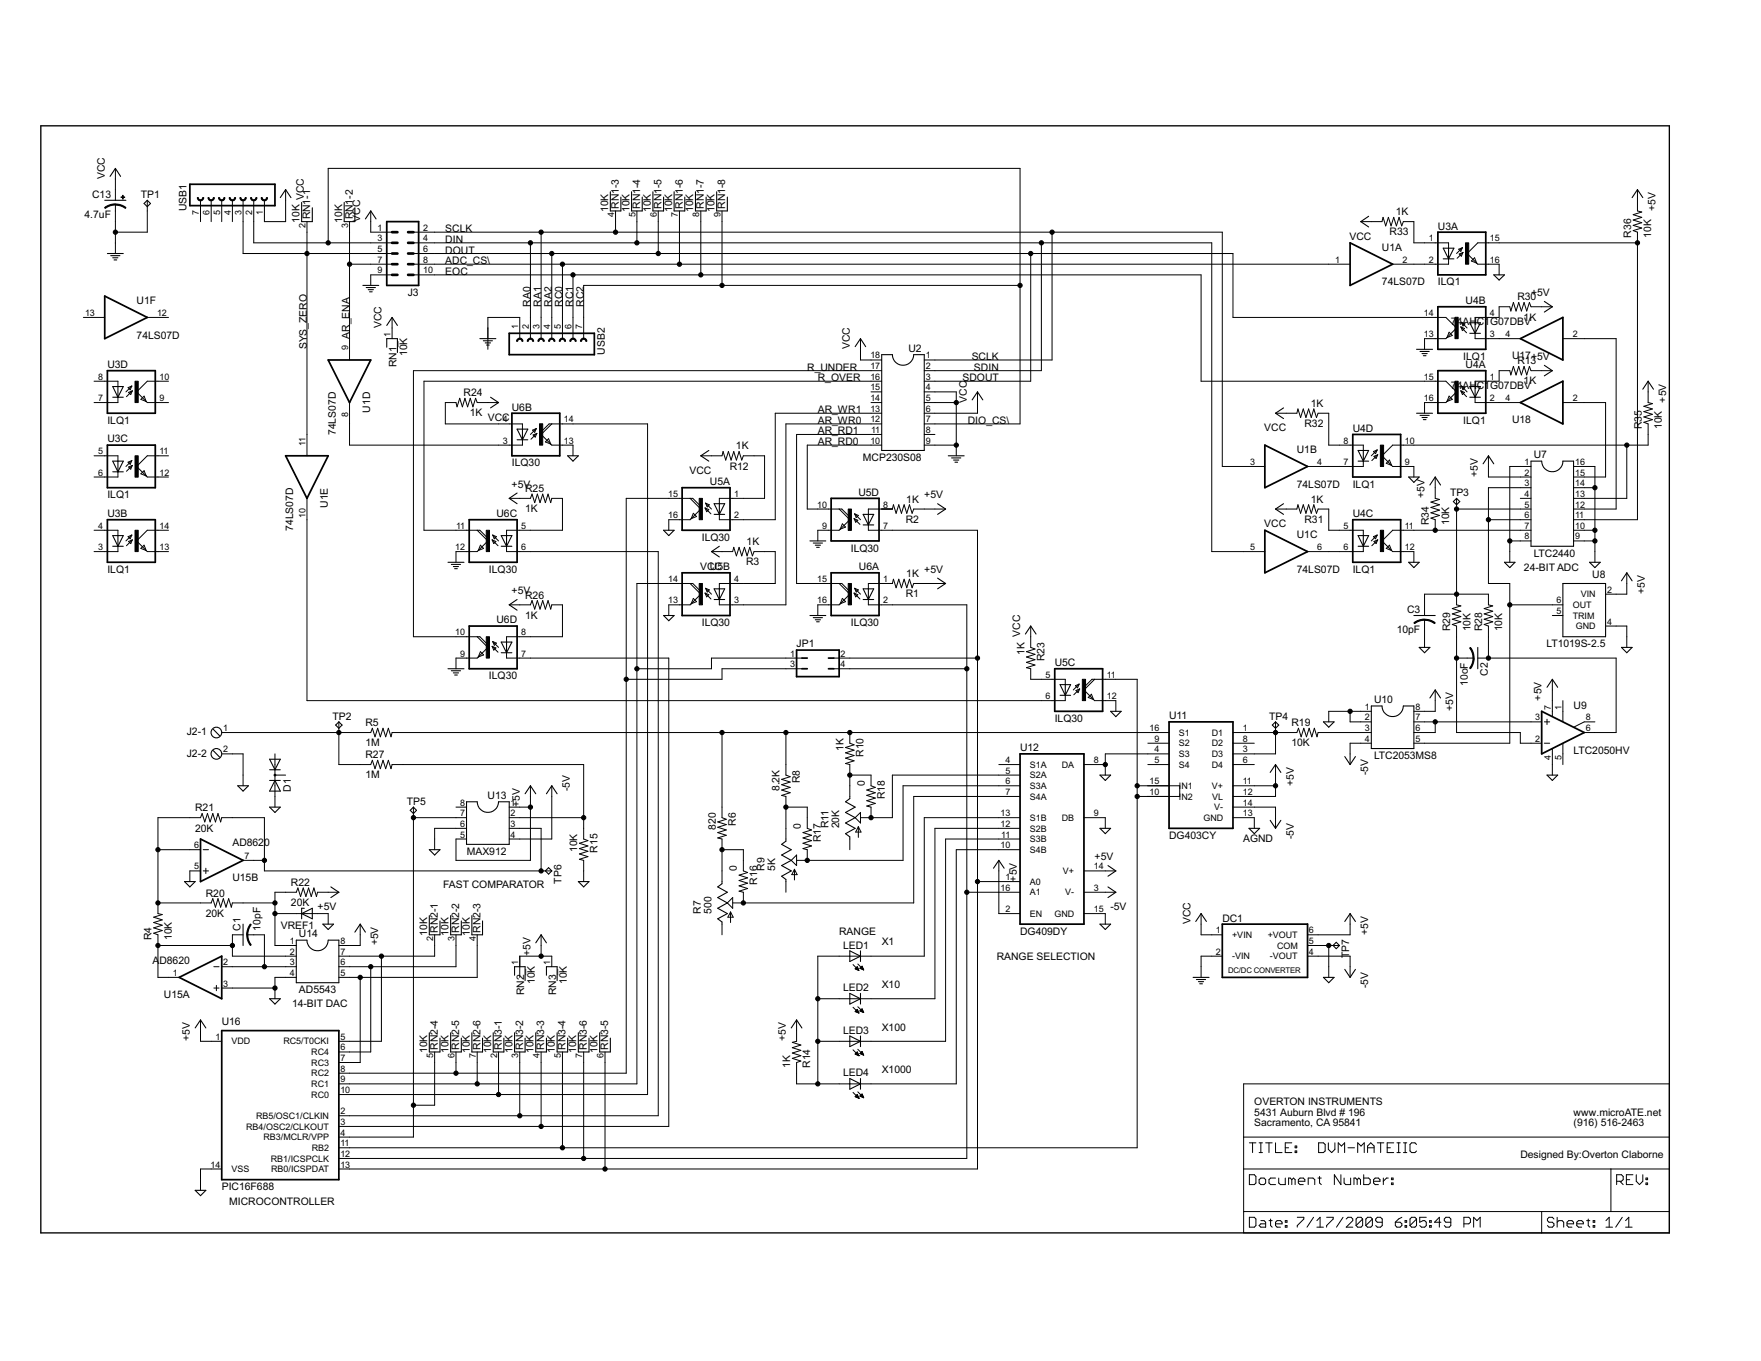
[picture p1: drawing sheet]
<svg xmlns="http://www.w3.org/2000/svg" width="279mm" height="216mm" viewBox="0 0 279 216" stroke-linecap="round" stroke-linejoin="round" font-family="sans-serif">
<defs><g id="words">
<g font-size="1.8">
<text x="16.6" y="28.4" transform="rotate(-90 16.6 28.4)">VCC</text>
<text x="13.4" y="34.6">4.7uF</text>
<text x="14.6" y="31.4">C13</text>
<text x="22.4" y="31.4">TP1</text>
<text x="29.6" y="33.5" transform="rotate(-90 29.6 33.5)">USB1</text>
<text x="47.5" y="35.3" transform="rotate(-90 47.5 35.3)">10K</text>
<text x="48.2" y="31.8" transform="rotate(-90 48.2 31.8)">VCC</text>
<text x="49.2" y="34.8" transform="rotate(-90 49.2 34.8)">RN1-1</text>
<text x="54.3" y="35.3" transform="rotate(-90 54.3 35.3)">10K</text>
<text x="56" y="34.8" transform="rotate(-90 56 34.8)">RN1-2</text>
<text x="57.1" y="35.2" transform="rotate(-90 57.1 35.2)">VCC</text>
<text x="96.5" y="33.6" transform="rotate(-90 96.5 33.6)">10K</text>
<text x="98.2" y="33.1" transform="rotate(-90 98.2 33.1)">RN1-3</text>
<text x="99.9" y="33.6" transform="rotate(-90 99.9 33.6)">10K</text>
<text x="101.6" y="33.1" transform="rotate(-90 101.6 33.1)">RN1-4</text>
<text x="103.2" y="33.6" transform="rotate(-90 103.2 33.6)">10K</text>
<text x="104.9" y="33.1" transform="rotate(-90 104.9 33.1)">RN1-5</text>
<text x="106.6" y="33.6" transform="rotate(-90 106.6 33.6)">10K</text>
<text x="108.3" y="33.1" transform="rotate(-90 108.3 33.1)">RN1-6</text>
<text x="110" y="33.6" transform="rotate(-90 110 33.6)">10K</text>
<text x="111.7" y="33.1" transform="rotate(-90 111.7 33.1)">RN1-7</text>
<text x="113.4" y="33.6" transform="rotate(-90 113.4 33.6)">10K</text>
<text x="115.1" y="33.1" transform="rotate(-90 115.1 33.1)">RN1-8</text>
<text x="221.5" y="34.1">1K</text>
<text x="262.7" y="33.5" transform="rotate(-90 262.7 33.5)">+5V</text>
<text x="70.7" y="41.9">ADC_CS\</text>
<text x="70.7" y="36.8">SCLK</text>
<text x="70.7" y="38.5">DIN</text>
<text x="70.7" y="40.2">DOUT</text>
<text x="214.1" y="38">VCC</text>
<text x="219.3" y="39.8">U1A</text>
<text x="220.5" y="37.3">R33</text>
<text x="228.1" y="36.4">U3A</text>
<text x="258.8" y="37.7" transform="rotate(-90 258.8 37.7)">R36</text>
<text x="262" y="37.7" transform="rotate(-90 262 37.7)">10K</text>
<text x="64.7" y="47">J3</text>
<text x="70.7" y="43.6">EOC</text>
<text x="219.3" y="45.3">74LS07D</text>
<text x="228.1" y="45.3">ILQ1</text>
<text x="240.7" y="47.7">R30</text>
<text x="242.9" y="47">+5V</text>
<text x="21.7" y="48.2">U1F</text>
<text x="21.7" y="53.7">74LS07D</text>
<text x="55.5" y="53.7" transform="rotate(-90 55.5 53.7)">AR_ENA</text>
<text x="60.5" y="52" transform="rotate(-90 60.5 52)">VCC</text>
<text x="84.2" y="48.7" transform="rotate(-90 84.2 48.7)">RA0</text>
<text x="85.9" y="48.7" transform="rotate(-90 85.9 48.7)">RA1</text>
<text x="87.5" y="48.7" transform="rotate(-90 87.5 48.7)">RA2</text>
<text x="89.2" y="48.7" transform="rotate(-90 89.2 48.7)">RC0</text>
<text x="90.9" y="48.7" transform="rotate(-90 90.9 48.7)">RC1</text>
<text x="92.6" y="48.7" transform="rotate(-90 92.6 48.7)">RC2</text>
<text x="230.2" y="51.5">7</text>
<text x="231.1" y="51.5">4AHC1G07DBV</text>
<text x="232.5" y="48.2">U4B</text>
<text x="241.7" y="50.9">1K</text>
<text x="17" y="58.4">U3D</text>
<text x="48.7" y="55.4" transform="rotate(-90 48.7 55.4)">SYS_ZERO</text>
<text x="62.9" y="58.3" transform="rotate(-90 62.9 58.3)">RN1_</text>
<text x="64.6" y="56.5" transform="rotate(-90 64.6 56.5)">10K</text>
<text x="96" y="56.3" transform="rotate(-90 96 56.3)">USB2</text>
<text x="128.1" y="58.8">R_UNDER</text>
<text x="134.8" y="55.4" transform="rotate(-90 134.8 55.4)">VCC</text>
<text x="144.1" y="55.8">U2</text>
<text x="154.2" y="57.1">SCLK</text>
<text x="154.5" y="58.8">SDIN</text>
<text x="232.2" y="57.1">ILQ1</text>
<text x="232.5" y="58.4">U4A</text>
<text x="239.9" y="57">U17+5V</text>
<text x="240.7" y="57.8">R13</text>
<text x="58.7" y="65.5" transform="rotate(-90 58.7 65.5)">U1D</text>
<text x="73.6" y="62.9">R24</text>
<text x="81.2" y="65.1">U6B</text>
<text x="129.8" y="65.5">AR_WR1</text>
<text x="129.8" y="60.5">R_OVER</text>
<text x="152.7" y="60.5">SDOUT</text>
<text x="153.4" y="63.9" transform="rotate(-90 153.4 63.9)">VCC</text>
<text x="208" y="64.5">1K</text>
<text x="230.2" y="61.7">7</text>
<text x="231.1" y="61.7">4AHC1G07DBV</text>
<text x="241.7" y="61">1K</text>
<text x="264.4" y="63.9" transform="rotate(-90 264.4 63.9)">+5V</text>
<text x="17" y="70.2">U3C</text>
<text x="17" y="67.2">ILQ1</text>
<text x="53.3" y="69" transform="rotate(-90 53.3 69)">74LS07D</text>
<text x="74.6" y="66.1">1K</text>
<text x="77.4" y="66.7">VCC</text>
<text x="116.8" y="71.3">1K</text>
<text x="129.8" y="70.6">AR_RD0</text>
<text x="129.8" y="68.9">AR_RD1</text>
<text x="129.8" y="67.2">AR_WR0</text>
<text x="153.6" y="67.2">DIO_CS\</text>
<text x="200.6" y="68.4">VCC</text>
<text x="205.8" y="71.9">U1B</text>
<text x="207" y="67.7">R32</text>
<text x="214.6" y="68.5">U4D</text>
<text x="232.2" y="67.2">ILQ1</text>
<text x="239.9" y="67.2">U18</text>
<text x="260.5" y="68.1" transform="rotate(-90 260.5 68.1)">R35</text>
<text x="263.7" y="68.1" transform="rotate(-90 263.7 68.1)">10K</text>
<text x="81.2" y="77.4">+5V</text>
<text x="81.2" y="74">ILQ30</text>
<text x="109.4" y="75.2">VCC</text>
<text x="112.6" y="76.9">U5A</text>
<text x="115.8" y="74.5">R12</text>
<text x="136.9" y="73.1">MCP230S08</text>
<text x="205.8" y="77.4">74LS07D</text>
<text x="214.6" y="77.4">ILQ1</text>
<text x="234.5" y="75.7" transform="rotate(-90 234.5 75.7)">+5V</text>
<text x="243.3" y="72.7">U7</text>
<text x="17" y="82">U3B</text>
<text x="17" y="79.1">ILQ1</text>
<text x="52" y="80.6" transform="rotate(-90 52 80.6)">U1E</text>
<text x="78.8" y="82">U6C</text>
<text x="83.3" y="78.1">R25</text>
<text x="83.3" y="81.3">1K</text>
<text x="136.2" y="78.6">U5D</text>
<text x="143.7" y="82.9">R2</text>
<text x="143.8" y="79.7">1K</text>
<text x="146.6" y="79.1">+5V</text>
<text x="200.6" y="83.6">VCC</text>
<text x="207" y="82.9">R31</text>
<text x="208" y="79.7">1K</text>
<text x="214.6" y="82">U4C</text>
<text x="226" y="79.1" transform="rotate(-90 226 79.1)">+5V</text>
<text x="226.7" y="83.3" transform="rotate(-90 226.7 83.3)">R34</text>
<text x="229.9" y="83.3" transform="rotate(-90 229.9 83.3)">10K</text>
<text x="230.1" y="78.7">TP3</text>
<text x="46.5" y="84.2" transform="rotate(-90 46.5 84.2)">74LS07D</text>
<text x="111.3" y="85.8">ILQ30</text>
<text x="118.4" y="89.7">R3</text>
<text x="118.5" y="86.5">1K</text>
<text x="135" y="87.5">ILQ30</text>
<text x="205.8" y="85.4">U1C</text>
<text x="243.3" y="88.3">LTC2440</text>
<text x="17" y="90.9">ILQ1</text>
<text x="77.6" y="90.9">ILQ30</text>
<text x="81.2" y="94.3">+5V</text>
<text x="83.3" y="94.9">R26</text>
<text x="111.1" y="90.4">VCUC5B</text>
<text x="136.3" y="90.5">U6A</text>
<text x="143.7" y="94.7">R1</text>
<text x="143.8" y="91.6">1K</text>
<text x="146.6" y="90.9">+5V</text>
<text x="205.8" y="90.9">74LS07D</text>
<text x="214.6" y="90.9">ILQ1</text>
<text x="241.8" y="90.5">24-BITADC</text>
<text x="252.6" y="91.7">U8</text>
<text x="261" y="94.3" transform="rotate(-90 261 94.3)">+5V</text>
<text x="78.8" y="98.9">U6D</text>
<text x="83.3" y="98.1">1K</text>
<text x="111.3" y="99.3">ILQ30</text>
<text x="135" y="99.3">ILQ30</text>
<text x="161.8" y="101" transform="rotate(-90 161.8 101)">VCC</text>
<text x="221.6" y="100.4">10pF</text>
<text x="223.3" y="97.2">C3</text>
<text x="230.1" y="100.2" transform="rotate(-90 230.1 100.2)">R29</text>
<text x="233.3" y="100.2" transform="rotate(-90 233.3 100.2)">10K</text>
<text x="235.2" y="100.2" transform="rotate(-90 235.2 100.2)">R28</text>
<text x="238.4" y="100.2" transform="rotate(-90 238.4 100.2)">10K</text>
<text x="77.6" y="107.8">ILQ30</text>
<text x="126.4" y="102.7">JP1</text>
<text x="162.5" y="103.9" transform="rotate(-90 162.5 103.9)">1K</text>
<text x="165.7" y="104.9" transform="rotate(-90 165.7 104.9)">R23</text>
<text x="167.3" y="105.7">U5C</text>
<text x="236.1" y="107.2" transform="rotate(-90 236.1 107.2)">C2</text>
<text x="245.4" y="102.7">LT1019S-2.5</text>
<text x="218" y="111.6">U10</text>
<text x="230.6" y="112.8" transform="rotate(-90 230.6 112.8)">+5V</text>
<text x="232.9" y="108.8" transform="rotate(-90 232.9 108.8)">10oF</text>
<text x="244.6" y="111.1" transform="rotate(-90 244.6 111.1)">+5V</text>
<text x="249.7" y="112.4">U9</text>
<text x="29.6" y="116.6">J2-1</text>
<text x="52.8" y="114.2">TP2</text>
<text x="58" y="115.2">R5</text>
<text x="58" y="118.4">1M</text>
<text x="133.8" y="119.1" transform="rotate(-90 133.8 119.1)">1K</text>
<text x="161.8" y="119.2">U12</text>
<text x="167.3" y="114.5">ILQ30</text>
<text x="185.5" y="114.1">U11</text>
<text x="201.4" y="114.2">TP4</text>
<text x="204.9" y="115.2">R19</text>
<text x="204.9" y="118.4">10K</text>
<text x="249.7" y="119.6">LTC2050HV</text>
<text x="29.6" y="120">J2-2</text>
<text x="46.2" y="125.6" transform="rotate(-90 46.2 125.6)">D1</text>
<text x="58" y="120.3">R27</text>
<text x="58" y="123.5">1M</text>
<text x="90.4" y="125.5" transform="rotate(-90 90.4 125.5)">-5V</text>
<text x="123.7" y="125.5" transform="rotate(-90 123.7 125.5)">8.2K</text>
<text x="126.9" y="124.2" transform="rotate(-90 126.9 124.2)">R8</text>
<text x="137" y="120.1" transform="rotate(-90 137 120.1)">R10</text>
<text x="137.2" y="124.7" transform="rotate(-90 137.2 124.7)">0</text>
<text x="205.3" y="124.7" transform="rotate(-90 205.3 124.7)">+5V</text>
<text x="217.1" y="123" transform="rotate(-90 217.1 123)">-5V</text>
<text x="218" y="120.4">LTC2053MS8</text>
<text x="31" y="128.7">R21</text>
<text x="31" y="131.9">20K</text>
<text x="64.6" y="127.7">TP5</text>
<text x="77.4" y="126.8">U13</text>
<text x="82.5" y="128" transform="rotate(-90 82.5 128)">+5V</text>
<text x="113.6" y="131.6" transform="rotate(-90 113.6 131.6)">820</text>
<text x="116.7" y="131" transform="rotate(-90 116.7 131)">R6</text>
<text x="127.1" y="131.5" transform="rotate(-90 127.1 131.5)">0</text>
<text x="131.4" y="131.4" transform="rotate(-90 131.4 131.4)">R11</text>
<text x="133.1" y="131.4" transform="rotate(-90 133.1 131.4)">20K</text>
<text x="140.4" y="126.8" transform="rotate(-90 140.4 126.8)">R18</text>
<text x="36.9" y="134.3">AD8620</text>
<text x="74.1" y="135.6">MAX912</text>
<text x="91.6" y="135.2" transform="rotate(-90 91.6 135.2)">10K</text>
<text x="94.8" y="135.3" transform="rotate(-90 94.8 135.3)">R15</text>
<text x="130.3" y="133.6" transform="rotate(-90 130.3 133.6)">R17</text>
<text x="173.7" y="136.5">+5V</text>
<text x="185.5" y="133.1">DG403CY</text>
<text x="197.2" y="133.5">AGND</text>
<text x="205.3" y="133.1" transform="rotate(-90 205.3 133.1)">-5V</text>
<text x="32.7" y="142.2">R20</text>
<text x="36.9" y="139.8">U15B</text>
<text x="46.2" y="140.5">R22</text>
<text x="46.2" y="143.7">20K</text>
<text x="70.3" y="140.9">FAST COMPARATOR</text>
<text x="89.1" y="140.2" transform="rotate(-90 89.1 140.2)">TP6</text>
<text x="116.9" y="138.2" transform="rotate(-90 116.9 138.2)">0</text>
<text x="120.1" y="140.3" transform="rotate(-90 120.1 140.3)">R16</text>
<text x="121.3" y="138.2" transform="rotate(-90 121.3 138.2)">R9</text>
<text x="123" y="138.2" transform="rotate(-90 123 138.2)">5K</text>
<text x="161.3" y="139.9" transform="rotate(-90 161.3 139.9)">+5V</text>
<text x="24.1" y="149.1" transform="rotate(-90 24.1 149.1)">R4</text>
<text x="27.2" y="149.1" transform="rotate(-90 27.2 149.1)">10K</text>
<text x="32.7" y="145.4">20K</text>
<text x="38.1" y="147.6" transform="rotate(-90 38.1 147.6)">C1</text>
<text x="41.4" y="147.6" transform="rotate(-90 41.4 147.6)">10pF</text>
<text x="44.6" y="147.4">VREF1</text>
<text x="47.4" y="148.7">U14</text>
<text x="50.4" y="144.4">+5V</text>
<text x="60" y="150" transform="rotate(-90 60 150)">+5V</text>
<text x="67.8" y="148.5" transform="rotate(-90 67.8 148.5)">10K</text>
<text x="69.5" y="148" transform="rotate(-90 69.5 148)">RN2-1</text>
<text x="71.2" y="148.5" transform="rotate(-90 71.2 148.5)">10K</text>
<text x="72.8" y="148" transform="rotate(-90 72.8 148)">RN2-2</text>
<text x="74.5" y="148.5" transform="rotate(-90 74.5 148.5)">10K</text>
<text x="76.2" y="148" transform="rotate(-90 76.2 148)">RN2-3</text>
<text x="111.2" y="144.9" transform="rotate(-90 111.2 144.9)">R7</text>
<text x="112.9" y="144.9" transform="rotate(-90 112.9 144.9)">500</text>
<text x="133.1" y="148.3">RANGE</text>
<text x="139.9" y="150">X1</text>
<text x="161.8" y="148.3">DG409DY</text>
<text x="176.2" y="144.4">-5V</text>
<text x="188.9" y="146.6" transform="rotate(-90 188.9 146.6)">VCC</text>
<text x="193.9" y="146.2">DC1</text>
<text x="217.1" y="148.3" transform="rotate(-90 217.1 148.3)">+5V</text>
<text x="24.2" y="152.9">A</text>
<text x="25.3" y="152.9">D8620</text>
<text x="84.2" y="151.7" transform="rotate(-90 84.2 151.7)">+5V</text>
<text x="133.8" y="150.5">LED1</text>
<text x="158.1" y="152.3">RANGE SELECTION</text>
<text x="214" y="152" transform="rotate(-90 214 152)">TP7</text>
<text x="26" y="158.3">U15A</text>
<text x="46.3" y="159.8">14-BIT DAC</text>
<text x="47.4" y="157.6">AD5543</text>
<text x="83.2" y="157.9" transform="rotate(-90 83.2 157.9)">RN2_</text>
<text x="84.8" y="156.1" transform="rotate(-90 84.8 156.1)">10K</text>
<text x="88.2" y="157.9" transform="rotate(-90 88.2 157.9)">RN3_</text>
<text x="89.9" y="156.1" transform="rotate(-90 89.9 156.1)">10K</text>
<text x="133.8" y="157.2">LED2</text>
<text x="139.9" y="156.7">X10</text>
<text x="217.1" y="156.7" transform="rotate(-90 217.1 156.7)">-5V</text>
<text x="30.1" y="165.2" transform="rotate(-90 30.1 165.2)">+5V</text>
<text x="35.2" y="162.6">U16</text>
<text x="67.8" y="167" transform="rotate(-90 67.8 167)">10K</text>
<text x="69.5" y="166.5" transform="rotate(-90 69.5 166.5)">RN2-4</text>
<text x="71.2" y="167" transform="rotate(-90 71.2 167)">10K</text>
<text x="72.8" y="166.5" transform="rotate(-90 72.8 166.5)">RN2-5</text>
<text x="74.5" y="167" transform="rotate(-90 74.5 167)">10K</text>
<text x="76.2" y="166.5" transform="rotate(-90 76.2 166.5)">RN2-6</text>
<text x="77.9" y="167" transform="rotate(-90 77.9 167)">10K</text>
<text x="79.6" y="166.5" transform="rotate(-90 79.6 166.5)">RN3-1</text>
<text x="81.3" y="167" transform="rotate(-90 81.3 167)">10K</text>
<text x="83" y="166.5" transform="rotate(-90 83 166.5)">RN3-2</text>
<text x="84.7" y="167" transform="rotate(-90 84.7 167)">10K</text>
<text x="86.4" y="166.5" transform="rotate(-90 86.4 166.5)">RN3-3</text>
<text x="88" y="167" transform="rotate(-90 88 167)">10K</text>
<text x="89.7" y="166.5" transform="rotate(-90 89.7 166.5)">RN3-4</text>
<text x="91.4" y="167" transform="rotate(-90 91.4 167)">10K</text>
<text x="93.1" y="166.5" transform="rotate(-90 93.1 166.5)">RN3-6</text>
<text x="94.8" y="167" transform="rotate(-90 94.8 167)">10K</text>
<text x="96.5" y="166.5" transform="rotate(-90 96.5 166.5)">RN3-5</text>
<text x="124.7" y="165.2" transform="rotate(-90 124.7 165.2)">+5V</text>
<text x="133.8" y="164">LED3</text>
<text x="139.9" y="163.5">X100</text>
<text x="125.4" y="169.4" transform="rotate(-90 125.4 169.4)">1K</text>
<text x="128.6" y="169.4" transform="rotate(-90 128.6 169.4)">R14</text>
<text x="133.8" y="170.8">LED4</text>
<text x="139.9" y="170.2">X1000</text>
<text x="199" y="175.3">OVERTON INSTRUMENTS</text>
<text x="199" y="177">5431 Auburn Blvd # 196</text>
<text x="199" y="178.7">Sacramento, CA 95841</text>
<text x="249.7" y="177">www.microATE.net</text>
<text x="249.7" y="178.7">(916) 516-2463</text>
<text x="241.2" y="183.8">Designed By:Overton Claborne</text>
<text x="35.2" y="188.8">PIC16F688</text>
<text x="36.4" y="191.2">MICROCONTROLLER</text>
</g>
<g font-size="1.6">
<text x="31.6" y="34.1" transform="rotate(-90 31.6 34.1)">7</text>
<text x="33.3" y="34.1" transform="rotate(-90 33.3 34.1)">6</text>
<text x="35" y="34.1" transform="rotate(-90 35 34.1)">5</text>
<text x="36.6" y="34.1" transform="rotate(-90 36.6 34.1)">4</text>
<text x="38.3" y="34.1" transform="rotate(-90 38.3 34.1)">3</text>
<text x="40" y="34.1" transform="rotate(-90 40 34.1)">2</text>
<text x="41.7" y="34.1" transform="rotate(-90 41.7 34.1)">1</text>
<text x="97.4" y="34.5" transform="rotate(-90 97.4 34.5)">4</text>
<text x="100.8" y="34.5" transform="rotate(-90 100.8 34.5)">5</text>
<text x="104.2" y="34.5" transform="rotate(-90 104.2 34.5)">6</text>
<text x="107.6" y="34.5" transform="rotate(-90 107.6 34.5)">7</text>
<text x="110.9" y="34.5" transform="rotate(-90 110.9 34.5)">8</text>
<text x="114.3" y="34.5" transform="rotate(-90 114.3 34.5)">9</text>
<text x="48.5" y="36.2" transform="rotate(-90 48.5 36.2)">2</text>
<text x="55.2" y="36.2" transform="rotate(-90 55.2 36.2)">3</text>
<text x="59.9" y="36.6">1</text>
<text x="59.9" y="38.3">3</text>
<text x="59.9" y="40">5</text>
<text x="59.9" y="41.7">7</text>
<text x="67.1" y="36.6">2</text>
<text x="67.1" y="38.3">4</text>
<text x="67.1" y="40">6</text>
<text x="67.1" y="41.7">8</text>
<text x="211.9" y="41.7">1</text>
<text x="222.5" y="41.7">2</text>
<text x="226.7" y="38.3">1</text>
<text x="226.7" y="41.7">2</text>
<text x="236.4" y="41.7">16</text>
<text x="236.4" y="38.3">15</text>
<text x="59.9" y="43.4">9</text>
<text x="67.1" y="43.4">10</text>
<text x="13.5" y="50.1">13</text>
<text x="24.9" y="50.1">12</text>
<text x="62" y="53.5" transform="rotate(-90 62 53.5)">1</text>
<text x="82.2" y="52.2" transform="rotate(-90 82.2 52.2)">1</text>
<text x="83.9" y="52.2" transform="rotate(-90 83.9 52.2)">2</text>
<text x="85.6" y="52.2" transform="rotate(-90 85.6 52.2)">3</text>
<text x="87.3" y="52.2" transform="rotate(-90 87.3 52.2)">4</text>
<text x="89" y="52.2" transform="rotate(-90 89 52.2)">5</text>
<text x="90.7" y="52.2" transform="rotate(-90 90.7 52.2)">6</text>
<text x="92.4" y="52.2" transform="rotate(-90 92.4 52.2)">7</text>
<text x="225.9" y="53.5">13</text>
<text x="225.9" y="50.1">14</text>
<text x="236.4" y="50.1">4</text>
<text x="236.4" y="53.5">3</text>
<text x="238.9" y="53.5">4</text>
<text x="249.5" y="53.5">2</text>
<text x="55.2" y="55.5" transform="rotate(-90 55.2 55.5)">9</text>
<text x="138.1" y="58.6">17</text>
<text x="138.1" y="56.9">18</text>
<text x="146.9" y="56.9">1</text>
<text x="146.9" y="58.6">2</text>
<text x="15.6" y="60.2">8</text>
<text x="15.6" y="63.6">7</text>
<text x="25.3" y="63.6">9</text>
<text x="25.3" y="60.2">10</text>
<text x="138.1" y="65.3">13</text>
<text x="138.1" y="63.6">14</text>
<text x="138.1" y="61.9">15</text>
<text x="138.1" y="60.2">16</text>
<text x="146.9" y="60.2">3</text>
<text x="146.9" y="61.9">4</text>
<text x="146.9" y="63.6">5</text>
<text x="146.9" y="65.3">6</text>
<text x="225.9" y="63.6">16</text>
<text x="225.9" y="60.2">15</text>
<text x="236.4" y="60.2">1</text>
<text x="236.4" y="63.6">2</text>
<text x="238.9" y="63.6">4</text>
<text x="249.5" y="63.6">2</text>
<text x="48.5" y="70.7" transform="rotate(-90 48.5 70.7)">11</text>
<text x="55.2" y="66.2" transform="rotate(-90 55.2 66.2)">8</text>
<text x="79.8" y="67">4</text>
<text x="79.8" y="70.4">3</text>
<text x="89.5" y="70.4">13</text>
<text x="89.5" y="67">14</text>
<text x="138.1" y="70.4">10</text>
<text x="138.1" y="67">12</text>
<text x="138.2" y="68.7">11</text>
<text x="146.9" y="67">7</text>
<text x="146.9" y="68.7">8</text>
<text x="146.9" y="70.4">9</text>
<text x="213.2" y="70.4">8</text>
<text x="222.9" y="70.4">10</text>
<text x="15.6" y="72.1">5</text>
<text x="15.6" y="75.4">6</text>
<text x="25.3" y="75.4">12</text>
<text x="25.3" y="72.1">11</text>
<text x="198.4" y="73.8">3</text>
<text x="209" y="73.8">4</text>
<text x="213.2" y="73.8">7</text>
<text x="222.9" y="73.8">9</text>
<text x="241.9" y="73.8">1</text>
<text x="241.9" y="75.4">2</text>
<text x="241.9" y="77.1">3</text>
<text x="249.9" y="77.1">14</text>
<text x="249.9" y="75.4">15</text>
<text x="249.9" y="73.8">16</text>
<text x="15.6" y="83.9">4</text>
<text x="25.3" y="83.9">14</text>
<text x="48.5" y="82.2" transform="rotate(-90 48.5 82.2)">10</text>
<text x="72.4" y="83.9">11</text>
<text x="82.7" y="83.9">5</text>
<text x="106" y="82.2">16</text>
<text x="106" y="78.8">15</text>
<text x="116.5" y="78.8">1</text>
<text x="116.5" y="82.2">2</text>
<text x="129.6" y="80.5">10</text>
<text x="130.4" y="83.9">9</text>
<text x="140.1" y="80.5">8</text>
<text x="140.1" y="83.9">7</text>
<text x="213.2" y="83.9">5</text>
<text x="222.9" y="83.9">11</text>
<text x="241.9" y="78.8">4</text>
<text x="241.9" y="80.5">5</text>
<text x="241.9" y="82.2">6</text>
<text x="241.9" y="83.9">7</text>
<text x="249.9" y="83.9">10</text>
<text x="249.9" y="82.2">11</text>
<text x="249.9" y="80.5">12</text>
<text x="249.9" y="78.8">13</text>
<text x="15.6" y="87.3">3</text>
<text x="25.3" y="87.3">13</text>
<text x="72.2" y="87.3">12</text>
<text x="82.7" y="87.3">6</text>
<text x="198.4" y="87.3">5</text>
<text x="209" y="87.3">6</text>
<text x="213.2" y="87.3">6</text>
<text x="222.9" y="87.3">12</text>
<text x="241.9" y="85.6">8</text>
<text x="249.9" y="85.6">9</text>
<text x="106" y="95.7">13</text>
<text x="106" y="92.3">14</text>
<text x="116.5" y="92.3">4</text>
<text x="116.5" y="95.7">3</text>
<text x="129.6" y="95.7">16</text>
<text x="129.6" y="92.3">15</text>
<text x="140.1" y="92.3">1</text>
<text x="140.1" y="95.7">2</text>
<text x="247" y="95.7">6</text>
<text x="250.8" y="94.8">VIN</text>
<text x="255" y="94">2</text>
<text x="72.2" y="100.8">10</text>
<text x="82.7" y="100.8">8</text>
<text x="247" y="97.4">5</text>
<text x="249.5" y="96.5">OUT</text>
<text x="249.5" y="98.1">TRIM</text>
<text x="250" y="99.8">GND</text>
<text x="255" y="99.1">4</text>
<text x="73" y="104.2">9</text>
<text x="82.7" y="104.2">7</text>
<text x="125.4" y="104.2">1</text>
<text x="125.4" y="105.8">3</text>
<text x="133.4" y="104.2">2</text>
<text x="133.4" y="105.8">4</text>
<text x="165.9" y="107.5">5</text>
<text x="175.6" y="107.5">11</text>
<text x="165.9" y="110.9">6</text>
<text x="175.6" y="110.9">12</text>
<text x="216.6" y="112.6">1</text>
<text x="224.6" y="112.6">8</text>
<text x="246.1" y="112.6" transform="rotate(-90 246.1 112.6)">7</text>
<text x="247.7" y="112.6" transform="rotate(-90 247.7 112.6)">1</text>
<text x="35.4" y="116">1</text>
<text x="35.4" y="119.4">2</text>
<text x="182.4" y="116">16</text>
<text x="183.2" y="117.7">9</text>
<text x="183.2" y="119.4">4</text>
<text x="187" y="116.7">S1</text>
<text x="187" y="118.4">S2</text>
<text x="192.3" y="116.7">D1</text>
<text x="192.3" y="118.4">D2</text>
<text x="197.2" y="116">1</text>
<text x="197.2" y="117.7">8</text>
<text x="197.2" y="119.4">3</text>
<text x="216.6" y="114.3">2</text>
<text x="216.6" y="116">3</text>
<text x="216.6" y="117.7">4</text>
<text x="224.6" y="117.7">5</text>
<text x="224.6" y="116">6</text>
<text x="224.6" y="114.3">7</text>
<text x="243.6" y="117.7">2</text>
<text x="243.6" y="114.3">3</text>
<text x="251.6" y="114.3">8</text>
<text x="251.6" y="116">6</text>
<text x="159.5" y="121">4</text>
<text x="159.5" y="122.7">5</text>
<text x="159.5" y="124.4">6</text>
<text x="163.4" y="121.8">S1A</text>
<text x="163.4" y="123.5">S2A</text>
<text x="163.4" y="125.2">S3A</text>
<text x="168.5" y="121.8">DA</text>
<text x="173.5" y="121">8</text>
<text x="182.4" y="124.4">15</text>
<text x="183.2" y="121">5</text>
<text x="187" y="125.2">IN1</text>
<text x="187" y="120.1">S3</text>
<text x="187" y="121.8">S4</text>
<text x="192.3" y="120.1">D3</text>
<text x="192.3" y="121.8">D4</text>
<text x="192.3" y="125.2">V+</text>
<text x="197.2" y="124.4">11</text>
<text x="197.2" y="121">6</text>
<text x="246.1" y="120.6" transform="rotate(-90 246.1 120.6)">4</text>
<text x="247.7" y="120.6" transform="rotate(-90 247.7 120.6)">5</text>
<text x="73" y="131.2">6</text>
<text x="73" y="129.5">7</text>
<text x="73" y="127.8">8</text>
<text x="81" y="127.8">1</text>
<text x="81" y="129.5">2</text>
<text x="81" y="131.2">3</text>
<text x="158.7" y="129.5">13</text>
<text x="158.7" y="131.2">12</text>
<text x="159.5" y="126.1">7</text>
<text x="163.4" y="130.2">S1B</text>
<text x="163.4" y="131.9">S2B</text>
<text x="163.4" y="126.8">S4A</text>
<text x="168.5" y="130.2">DB</text>
<text x="173.5" y="129.5">9</text>
<text x="182.4" y="126.1">10</text>
<text x="187" y="126.8">IN2</text>
<text x="190.9" y="130.2">GND</text>
<text x="192.3" y="126.9">VL</text>
<text x="192.7" y="128.5">V-</text>
<text x="197.2" y="129.5">13</text>
<text x="197.2" y="127.8">14</text>
<text x="197.2" y="126.1">12</text>
<text x="30.8" y="134.5">6</text>
<text x="30.8" y="137.9">5</text>
<text x="38.8" y="136.2">7</text>
<text x="73" y="132.9">5</text>
<text x="81" y="132.9">4</text>
<text x="158.7" y="134.5">10</text>
<text x="158.9" y="132.9">11</text>
<text x="163.4" y="133.6">S3B</text>
<text x="163.4" y="135.3">S4B</text>
<text x="173.5" y="137.9">14</text>
<text x="158.7" y="141.3">16</text>
<text x="159.5" y="139.6">1</text>
<text x="163.4" y="140.4">A0</text>
<text x="163.4" y="142">A1</text>
<text x="168.6" y="138.7">V+</text>
<text x="169" y="142">V-</text>
<text x="173.5" y="141.3">3</text>
<text x="46" y="149.7">1</text>
<text x="54" y="149.7">8</text>
<text x="68.7" y="149.3" transform="rotate(-90 68.7 149.3)">2</text>
<text x="72.1" y="149.3" transform="rotate(-90 72.1 149.3)">3</text>
<text x="75.5" y="149.3" transform="rotate(-90 75.5 149.3)">4</text>
<text x="159.5" y="144.7">2</text>
<text x="163.4" y="145.4">EN</text>
<text x="167.3" y="145.4">GND</text>
<text x="173.5" y="144.7">15</text>
<text x="192.9" y="148.1">1</text>
<text x="195.5" y="148.8">+VIN</text>
<text x="201.1" y="148.8">+VOUT</text>
<text x="207.7" y="148.1">6</text>
<text x="207.7" y="149.7">5</text>
<text x="27.4" y="154.8">1</text>
<text x="35.4" y="153.1">2</text>
<text x="46" y="151.4">2</text>
<text x="46" y="153.1">3</text>
<text x="46" y="154.8">4</text>
<text x="54" y="154.8">5</text>
<text x="54" y="153.1">6</text>
<text x="54" y="151.4">7</text>
<text x="82.2" y="153.1" transform="rotate(-90 82.2 153.1)">1</text>
<text x="87.3" y="153.1" transform="rotate(-90 87.3 153.1)">1</text>
<text x="192.9" y="151.4">2</text>
<text x="195.5" y="152.2">-VIN</text>
<text x="201.5" y="152.2">-VOUT</text>
<text x="202.6" y="150.5">COM</text>
<text x="207.7" y="151.4">4</text>
<text x="35.4" y="156.5">3</text>
<text x="34.2" y="164.9">1</text>
<text x="36.7" y="165.7">VDD</text>
<text x="45" y="165.7">RC5/T0CKI</text>
<text x="49.4" y="167.4">RC4</text>
<text x="54" y="166.6">6</text>
<text x="54" y="164.9">5</text>
<text x="68.7" y="167.9" transform="rotate(-90 68.7 167.9)">5</text>
<text x="72.1" y="167.9" transform="rotate(-90 72.1 167.9)">6</text>
<text x="75.5" y="167.9" transform="rotate(-90 75.5 167.9)">7</text>
<text x="78.9" y="167.9" transform="rotate(-90 78.9 167.9)">2</text>
<text x="82.2" y="167.9" transform="rotate(-90 82.2 167.9)">3</text>
<text x="85.6" y="167.9" transform="rotate(-90 85.6 167.9)">4</text>
<text x="89" y="167.9" transform="rotate(-90 89 167.9)">5</text>
<text x="92.4" y="167.9" transform="rotate(-90 92.4 167.9)">7</text>
<text x="95.7" y="167.9" transform="rotate(-90 95.7 167.9)">6</text>
<text x="49.4" y="172.4">RC1</text>
<text x="49.4" y="170.8">RC2</text>
<text x="49.4" y="169.1">RC3</text>
<text x="54" y="173.4">10</text>
<text x="54" y="171.7">9</text>
<text x="54" y="170">8</text>
<text x="54" y="168.3">7</text>
<text x="39.1" y="179.2">RB4/OSC2/CLKOUT</text>
<text x="40.6" y="177.5">RB5/OSC1/CLKIN</text>
<text x="49.4" y="174.1">RC0</text>
<text x="54" y="178.5">3</text>
<text x="54" y="176.8">2</text>
<text x="33.4" y="185.2">14</text>
<text x="36.7" y="186">VSS</text>
<text x="41.8" y="180.9">RB3/MCLR/VPP</text>
<text x="43" y="184.3">RB1/ICSPCLK</text>
<text x="43" y="186">RB0/ICSPDAT</text>
<text x="49.5" y="182.6">RB2</text>
<text x="54" y="185.2">13</text>
<text x="54" y="183.5">12</text>
<text x="54" y="181.8">11</text>
<text x="54" y="180.1">4</text>
</g>
<text font-size="1.4" x="194.9" y="154.4">DC/DC CONVERTER</text>
</g></defs>
<g fill="#000" stroke="#000" stroke-width=".16">
<path d="M18.3 35.2v1.6zM18.3 36.8v1.7zM18.3 36.8h5.1zM18.3 28.4v1.7zM18.3 32.4v1.1zM18.3 30.1v1.7zM18.3 33.5v1.7zM18.3 26.7v1.7zM18.3 38.5v1.7zM23.4 33.5v3.3zM23.4 31.8v1.7zM31.8 31.8v3.4z"/>
<path d="M33.5 31.8v3.4zM35.2 31.8v3.4zM36.9 31.8v3.4zM38.6 31.8v3.4zM40.3 35.2v3.3zM40.3 31.8v3.4zM42 35.2h3.3zM42 31.8v3.4zM45.3 31.8v3.4zM45.3 30.1v1.7zM48.7 35.2v1.6zM52.1 26.7v11.8z"/>
<path d="M52.1 26.7h109.7zM40.3 38.5h11.8zM55.5 35.2v1.6zM58.8 35.2v1.6zM52.1 38.5h6.7zM58.8 36.8h3.4zM58.8 38.5h3.4zM58.8 33.5v1.7zM69 38.5h15.2zM65.6 36.8h3.4zM65.6 38.5h3.4zM84.2 38.5h16.8z"/>
<path d="M69 36.8h16.9zM97.7 35.2v1.6zM85.9 36.8h11.8zM97.7 33.5v1.7zM101 38.5h64.2zM101 35.2v3.3zM101 33.5v1.7zM104.4 33.5v1.7zM107.8 33.5v1.7zM111.2 33.5v1.7zM114.6 33.5v1.7zM161.8 26.7v18.6z"/>
<path d="M97.7 36.8h69.2zM165.2 38.5h27.1zM166.9 36.8h27zM217.6 35.2h1.7zM215.9 35.2h1.7zM219.4 34.5l-.1 .7zM219.4 34.5l.5 1.3zM220.3 34.5l-.4 1.3zM220.3 34.5l.4 1.3zM221.1 34.5l-.4 1.3zM221.1 34.5l.5 1.3zM222 34.5l-.4 1.3z"/>
<path d="M222 34.5l.4 1.3zM222.7 35.2l-.3 .6zM224.3 35.2v3.3zM222.7 35.2h1.6zM224.3 38.5h1.7zM226 38.5h1.7zM229.8 38.5v.9zM227.7 38.5h2.1zM231.4 39.5l.4 .4zM232 39.3l-.2 .6zM231.4 39.5l.6-.2zM234.5 38.5l-1.7 1.7z"/>
<path d="M234.5 38.5h1.7zM237.8 38.5h22zM236.2 38.5h1.6zM259.1 36.6l1.4-.4zM259.1 35.8l1.4-.5zM259.1 34.9l1.4-.4zM259.1 34.1l1.4-.5zM259.8 38.5v43.9zM259.8 31.8v1.7zM259.8 36.8v1.7zM259.1 36.6l.7 .2zM259.8 30.1v1.7z"/>
<path d="M259.1 35.8l1.4 .4zM259.1 34.9l1.4 .4zM259.1 34.1l1.4 .4zM259.8 33.5l.7 .1zM13.2 50.4h3.4zM23.4 50.4h3.3zM38.6 35.2v5zM48.7 40.2v28.7zM48.7 36.8v3.4zM38.6 40.2h10.1zM55.5 41.9h3.3zM55.5 41.9v11.8z"/>
<path d="M55.5 36.8v5.1zM55.5 53.7v3.4zM48.7 40.2h10.1zM58.8 43.6v1.7zM58.8 40.2h3.4zM58.8 41.9h3.4zM58.8 43.6h3.4zM62.2 50.4v1.6zM62.2 52v1.7zM65.6 58.8v42.2zM69 43.6h21.9zM65.6 40.2h3.4z"/>
<path d="M65.6 41.9h3.4zM65.6 43.6h3.4zM77.4 50.4v1.6zM77.4 52v3.4zM77.4 52v1.7zM77.4 50.4h5.1zM82.5 50.4v3.3zM84.2 38.5v11.9zM84.2 50.4v3.3zM85.9 36.8v13.6zM85.9 50.4v3.3zM87.5 40.2v10.2z"/>
<path d="M69 40.2h18.5zM87.5 50.4v3.3zM89.2 41.9v8.5zM69 41.9h20.2zM89.2 50.4v3.3zM90.9 43.6h20.3zM90.9 43.6v6.8zM90.9 50.4v3.3zM92.6 45.3v5.1zM92.6 45.3h22zM92.6 50.4v3.3zM104.4 35.2v5z"/>
<path d="M87.5 40.2h16.9zM107.8 35.2v6.7zM89.2 41.9h18.6zM111.2 35.2v8.4zM111.2 43.6h79.4zM114.6 45.3h47.2zM114.6 35.2v10.1zM136.5 55.4v1.7zM136.5 53.7v1.7zM136.5 57.1h1.7zM65.6 58.8h72.6zM138.2 58.8h1.7z"/>
<path d="M138.2 57.1h1.7zM146.6 57.1h1.7zM146.6 58.8h1.7zM161.8 45.3v21.9zM104.4 40.2h59.1zM148.3 58.8h16.9zM165.2 38.5v20.3zM148.3 57.1h18.6zM166.9 36.8v20.3zM195.6 40.2v10.2zM163.5 40.2h32.1zM107.8 41.9h103z"/>
<path d="M210.8 41.9h3.4zM224.3 41.9h1.7zM221 41.9h3.3zM195.6 50.4h30.4zM226 53.7h1.7zM226 50.4h1.7zM226 41.9h1.7zM226 53.7v1.7zM229.4 50.4l1.7 1.6zM227.7 53.7h1.7zM227.7 50.4h1.7zM229.6 53.6l-.2 .1z"/>
<path d="M229.6 53.6l.8-.4zM229.8 41.1v.8zM227.7 41.9h2.1zM229.9 52.7l-.3 .9zM229.9 52.7l.5 .5zM231.1 52l-1.5 1.6zM231.1 40.2l.9-.9zM231.2 41l.9-1zM231.5 40.3l.4 .3zM231.8 51.9l.5 .2zM231.9 51.1l.5 .3zM232.1 40l-.2 .6z"/>
<path d="M231.8 51.9l.2 .6zM231.9 51.1l.2 .6zM231.5 40.3l.6-.3zM232.3 52.1l-.3 .4zM232.4 51.4l-.3 .3zM231.8 51.9l.9 .9zM231.9 51.1l.9 .9zM232.8 40.2l1.5 1.5zM233.4 41.4l.6-.5zM234 40.9l.3 .8zM234 50.4v.8zM234 52.9v.8z"/>
<path d="M234 50.4h2.2zM234 53.7h2.2zM234.3 41.7l.2 .2zM233.4 41.4l.9 .3zM234.5 41.9h1.7zM237.8 48.7v1.7zM237.8 53.7h3.4zM236.2 50.4h1.6zM236.2 53.7h1.6zM236.2 41.9h1.6zM237.8 58.8h1.7zM237.8 48.7h1.7z"/>
<path d="M237.8 41.9v1.7zM239.5 58.8l.2 .7zM239.5 48.7l.2 .6zM240.1 58.1l-.4 1.4zM240.1 48l-.4 1.3zM240.1 58.1l.4 1.4zM240.1 48l.4 1.3zM241 58.1l-.5 1.4zM241 48l-.5 1.3zM241 58.1l.4 1.4zM241 48l.4 1.3zM241.8 58.1l-.4 1.4z"/>
<path d="M241.8 48l-.4 1.3zM241.8 58.1l.4 1.4zM241.8 48l.4 1.3zM242.7 58.1l-.5 1.4zM242.7 48l-.5 1.3zM242.7 58.1l.2 .7zM242.7 48l.2 .7zM242.9 58.8h1.7zM242.9 48.7h1.7zM244.6 58.8h1.7zM244.6 48.7h1.7zM248 53.7h3.4z"/>
<path d="M251.4 53.7h5zM14.9 72.3h1.7zM14.9 75.7h1.7zM14.9 60.5h1.7zM14.9 63.9h1.7zM18.7 72.3v.9zM18.7 74.8v.9zM16.6 72.3h2.1zM16.6 75.7h2.1zM18.7 60.5v.8zM18.7 63v.9zM16.6 60.5h2.1z"/>
<path d="M16.6 63.9h2.1zM20 74l.9-.9zM20 62.2l.9-1zM21 73.8l-.9 1zM20.1 62.9l.9-.9zM20.3 73.3l.4 .4zM20.3 61.5l.4 .3zM20.4 74.1l.3 .3zM20.4 62.3l.3 .3zM20.9 73.1l-.2 .6zM20.9 61.2l-.2 .6zM21 73.8l-.3 .6z"/>
<path d="M21 62l-.3 .6zM20.3 73.3l.6-.2zM20.3 61.5l.6-.3zM20.4 74.1l.6-.3zM20.4 62.3l.6-.3zM21.7 74l1.5 1.5zM21.7 62.2l1.5 1.5zM22.4 75.2l.5-.5zM22.4 63.4l.5-.6zM22.9 74.7l.3 .8zM22.9 62.8l.3 .9zM23.2 75.5l.2 .2z"/>
<path d="M22.4 75.2l.8 .3zM23.2 63.7l.2 .2zM22.4 63.4l.8 .3zM23.4 72.3l-1.7 1.7zM23.4 75.7h1.7zM23.4 72.3h1.7zM23.4 60.5l-1.7 1.7zM23.4 63.9h1.7zM23.4 60.5h1.7zM25.1 75.7h1.6zM25.1 72.3h1.6zM25.1 63.9h1.6z"/>
<path d="M25.1 60.5h1.6zM48.7 68.9v3.4zM55.5 67.2v3.4zM55.5 63.9v3.3zM70.7 63.9v3.3zM70.7 63.9h1.6zM72.3 63.9l.2 .6zM72.9 63.2l-.4 1.3zM72.9 63.2l.5 1.3zM73.8 63.2l-.4 1.3zM73.8 63.2l.4 1.3zM74.6 63.2l-.4 1.3z"/>
<path d="M74.6 63.2l.4 1.3zM75.5 63.2l-.5 1.3zM75.5 63.2l.2 .7zM75.7 63.9h1.7zM77.4 63.9h1.7zM70.7 67.2h8.4zM55.5 70.6h23.6zM79.1 67.2h1.7zM79.1 70.6h1.7zM82.5 79.1h1.7zM80.8 79.1h1.7zM82.9 69.8v.8z"/>
<path d="M80.8 70.6h2.1zM82.9 67.2v.9zM80.8 67.2h2.1zM84.4 78.4l-.2 .7zM84.2 68.9l.9-.9zM84.2 69.7l1-1zM84.4 78.4l.4 1.3zM84.5 68.2l.3 .4zM84.6 69l.3 .3zM85.3 78.4l-.5 1.3zM85.1 68l-.3 .6zM85.2 68.7l-.3 .6z"/>
<path d="M84.5 68.2l.6-.2zM84.6 69l.6-.3zM85.3 78.4l.4 1.3zM86.1 78.4l-.4 1.3zM85.9 68.9l1.5 1.5zM86.1 78.4l.4 1.3zM87 78.4l-.5 1.3zM86.5 70.1l.5-.5zM87 78.4l.4 1.3zM87 69.6l.4 .8zM85.9 68.5l1.2-1.3zM87.1 67.2h.4z"/>
<path d="M87.5 79.1l-.1 .6zM87.4 70.4l.1 .2zM86.5 70.1l.9 .3zM85.9 68.9l1.6-1.7zM87.5 70.6h1.7zM87.5 67.2h1.7zM87.5 79.1h1.7zM90.9 70.6v1.7zM89.2 70.6h1.7zM89.2 67.2h1.7zM99.4 79.1v28.7zM102.7 67.2v106.4z"/>
<path d="M90.9 67.2h11.8zM99.4 79.1h6.7zM106.1 79.1h1.7zM109.5 79.1l1.7 1.7zM107.8 79.1h1.7zM109.9 79.1l1.3 1.2zM109.5 79.1h.4zM112 79.8l.5 .3zM112.9 72.3h1.7zM111.2 72.3h1.7zM114.1 79.1v.8zM114.1 79.1h2.1z"/>
<path d="M114.7 71.6l-.1 .7zM114.7 71.6l.4 1.4zM115.6 71.6l-.5 1.4zM115.6 71.6l.4 1.4zM116.4 71.6l-.4 1.4zM116.4 71.6l.4 1.4zM117.3 71.6l-.5 1.4zM117.3 71.6l.4 1.4zM117.9 79.1h3.4zM117.9 72.3l-.2 .7zM116.2 79.1h1.7zM119.6 72.3h1.7z"/>
<path d="M117.9 72.3h1.7zM121.3 72.3v6.8zM123 65.6v16.8zM124.7 67.2v28.7zM126.4 68.9h11.8zM128.1 70.6h10.1zM124.7 67.2h13.5zM123 65.6h15.2zM67.3 60.5h70.9zM138.2 70.6h1.7zM138.2 68.9h1.7zM138.2 67.2h1.7z"/>
<path d="M138.2 65.6h1.7zM138.2 63.9h1.7zM138.2 62.2h1.7zM138.2 60.5h1.7zM148.3 63.9h3.4zM148.3 70.6h3.4zM148.3 65.6h6.8zM148.3 67.2h13.5zM146.6 60.5h1.7zM146.6 62.2h1.7zM146.6 63.9h1.7zM146.6 65.6h1.7z"/>
<path d="M146.6 67.2h1.7zM146.6 68.9h1.7zM146.6 70.6h1.7zM148.3 62.2h3.4zM151.7 62.2v1.7zM151.7 63.9v6.7zM151.7 70.6v1.7zM155.1 63.9v1.7zM155.1 62.2v1.7zM148.3 60.5h15.2zM163.5 40.2v20.3zM190.6 43.6v16.9z"/>
<path d="M193.9 36.8v37.2zM193.9 74h3.4zM197.3 74h3.4zM204.1 65.6h1.7zM202.4 65.6h1.7zM205.9 64.9l-.1 .7zM205.9 64.9l.5 1.3zM206.8 64.9l-.4 1.3zM206.8 64.9l.4 1.3zM207.6 64.9l-.4 1.3zM207.6 64.9l.4 1.3zM208.4 64.9l-.4 1.3z"/>
<path d="M208.4 64.9l.5 1.3zM209.1 65.6l-.2 .6zM210.8 74h1.7zM210.8 65.6v5zM207.5 74h3.3zM209.1 65.6h1.7zM210.8 70.6h1.7zM212.5 70.6h1.7zM212.5 74h1.7zM216.3 70.6v.9zM216.3 73.2v.8zM214.2 70.6h2.1z"/>
<path d="M214.2 74h2.1zM217.6 72.3l.9-.9zM217.7 73.1l.9-1zM217.9 71.6l.3 .4zM218 72.4l.3 .3zM218.5 71.4l-.3 .6zM218.6 72.1l-.3 .6zM217.9 71.6l.6-.2zM218 72.4l.6-.3zM219.3 72.3l1.5 1.5zM219.9 73.5l.6-.5zM220.5 73l.3 .8z"/>
<path d="M220.8 73.8l.2 .2zM219.9 73.5l.9 .3zM221 70.6l-1.7 1.7zM221 74h1.7zM221 70.6h1.7zM224.3 70.6h33.8zM222.7 74h1.6zM222.7 70.6h1.6zM224.3 74v1.7zM190.6 60.5h35.4zM226 63.9h1.7zM226 60.5h1.7z"/>
<path d="M226 63.9v1.7zM227 79.7l1.4-.5zM227.7 77.4v1.7zM227.7 75.7v1.7zM227.7 79.1l.7 .1zM229.4 60.5l1.7 1.7zM227.7 63.9h1.7zM227.7 60.5h1.7zM229.6 63.7l-.2 .2zM229.6 63.7l.8-.3zM229.9 62.8l-.3 .9zM229.9 62.8l.5 .6z"/>
<path d="M231.1 62.2l-1.5 1.5zM231.8 62l.5 .3zM231.9 61.2l.5 .3zM231.8 62l.2 .6zM231.9 61.2l.2 .6zM232.3 62.3l-.3 .3zM232.4 61.5l-.3 .3zM231.8 62l.9 .9zM231.9 61.2l.9 1zM234 60.5v.8zM234 63v.9zM234 60.5h2.2z"/>
<path d="M234 63.9h2.2zM236.2 74v1.7zM236.2 77.4h5zM236.2 72.3v1.7zM237.8 58.8v1.7zM237.8 63.9h3.4zM236.2 60.5h1.6zM236.2 63.9h1.6zM239.5 74h1.7zM236.2 75.7h5zM241.2 74h1.7zM241.2 75.7h1.7z"/>
<path d="M241.2 77.4h1.7zM241.2 79.1h1.7zM251.4 74h1.6zM251.4 77.4h1.6zM251.4 75.7h3.3zM249.7 79.1h1.7zM249.7 77.4h1.7zM249.7 75.7h1.7zM249.7 74h1.7zM248 63.9h3.4zM253 74v3.4zM253 77.4v6.7z"/>
<path d="M254.7 63.9v11.8zM251.4 63.9h3.3zM251.4 79.1h6.7zM258.1 70.6v8.5zM258.1 70.6h3.4zM260.8 67l1.4-.4zM260.8 66.1l1.4-.4zM260.8 65.3l1.4-.4zM260.8 64.5l1.4-.5zM261.5 68.9v1.7zM261.5 62.2v1.7zM261.5 67.2v1.7z"/>
<path d="M260.8 67l.7 .2zM261.5 60.5v1.7zM260.8 66.1l1.4 .5zM260.8 65.3l1.4 .4zM260.8 64.5l1.4 .4zM261.5 63.9l.7 .1zM14.9 84.1h1.7zM14.9 87.5h1.7zM18.7 84.1v.9zM18.7 86.7v.8zM16.6 84.1h2.1zM16.6 87.5h2.1z"/>
<path d="M20.9 84.9l-.9 .9zM20.1 86.6l.9-1zM20.3 85.1l.4 .4zM20.4 85.9l.3 .3zM20.9 84.9l-.2 .6zM21 85.6l-.3 .6zM20.3 85.1l.6-.2zM20.4 85.9l.6-.3zM21.7 85.8l1.5 1.5zM22.9 86.5l-.5 .5zM22.9 86.5l.3 .8zM23.2 87.3l.2 .2z"/>
<path d="M22.4 87l.8 .3zM23.4 84.1l-1.7 1.7zM23.4 87.5h1.7zM23.4 84.1h1.7zM25.1 87.5h1.6zM25.1 84.1h1.6zM48.7 79.1v3.3zM67.3 60.5v23.6zM67.3 84.1h5zM72.3 87.5v1.7zM72.3 87.5h1.7zM72.3 84.1h1.7z"/>
<path d="M75.7 84.1l1.7 1.7zM74 87.5h1.7zM74 84.1h1.7zM75.9 87.3l-.2 .2zM75.9 87.3l.8-.3zM76.1 84.1l1.3 1.3zM75.7 84.1h.4zM76.2 86.5l-.3 .8zM76.2 86.5l.5 .5zM77.4 85.8l-1.5 1.5zM78.1 85.6l.6 .3zM78.2 84.9l.6 .2z"/>
<path d="M78.1 85.6l.2 .6zM78.2 84.9l.2 .6zM78.7 85.9l-.4 .3zM78.8 85.1l-.4 .4zM78.1 85.6l.9 1zM78.2 84.9l.9 .9zM80.4 86.7v.8zM80.4 87.5h2.1zM80.4 84.1v.9zM80.4 84.1h2.1zM82.5 95.9h1.7zM80.8 95.9h1.7z"/>
<path d="M84.2 87.5h20.2zM84.2 84.1h5zM84.4 95.3l-.2 .6zM82.5 84.1h1.7zM82.5 87.5h1.7zM84.4 95.3l.4 1.3zM85.3 95.3l-.5 1.3zM85.3 95.3l.4 1.3zM86.1 95.3l-.4 1.3zM86.1 95.3l.4 1.3zM87 95.3l-.5 1.3zM87 95.3l.4 1.3z"/>
<path d="M87.5 95.9l-.1 .7zM89.2 79.1v5zM87.5 95.9h1.7zM101 92.6h5.1zM104.4 87.5v89.5zM106.1 95.9v1.7zM106.1 82.4v1.7zM106.1 82.4h1.7zM106.1 95.9h1.7zM106.1 92.6h1.7zM107.8 82.4h1.7zM109.5 92.6l1.7 1.7z"/>
<path d="M107.8 95.9h1.7zM107.8 92.6h1.7zM109.7 82.3l-.2 .1zM109.7 82.3l.8-.4zM109.7 95.8l-.2 .1zM109.7 95.8l.8-.4zM109.9 92.6l1.3 1.2zM109.5 92.6h.4zM110 81.4l-.3 .9zM110 94.9l-.3 .9zM110 81.4l.5 .5zM110 94.9l.5 .5z"/>
<path d="M111.2 80.8l-1.5 1.5zM111.2 94.3l-1.5 1.5zM111.9 80.6l.6 .2zM111.9 94.1l.6 .2zM112 93.3l.5 .3zM111.9 80.6l.2 .6zM111.9 94.1l.2 .6zM112 79.8l.2 .6zM112 93.3l.2 .6zM112.5 80.8l-.4 .4zM112.5 94.3l-.4 .4zM112.2 80.4l.3-.3z"/>
<path d="M112.5 93.6l-.3 .3zM111.9 80.6l.9 .9zM111.9 94.1l.9 .9zM112 79.8l.9 1zM112 93.3l.9 1zM114.1 81.6v.8zM114.1 82.4h2.1zM114.1 95.1v.8zM114.1 95.9h2.1zM114.1 92.6v.8zM114.1 92.6h2.1zM114.6 87.5h1.6z"/>
<path d="M112.9 87.5h1.7zM116.4 86.8l-.2 .7zM116.4 86.8l.4 1.4zM117.3 86.8l-.5 1.4zM117.3 86.8l.4 1.4zM117.9 92.6h5.1zM116.2 82.4h1.7zM116.2 92.6h1.7zM116.2 95.9h1.7zM118.1 86.8l-.4 1.4zM118.1 86.8l.4 1.4zM119 86.8l-.5 1.4z"/>
<path d="M119 86.8l.4 1.4zM119.6 87.5l-.2 .7zM119.6 87.5h1.7zM117.9 82.4h5.1zM123 87.5v5.1zM121.3 87.5h1.7zM117.9 95.9h6.8zM126.4 68.9v23.7zM128.1 70.6v10.2zM128.1 80.8h1.7zM126.4 92.6h3.4zM129.8 84.1v1.7z"/>
<path d="M129.8 95.9v1.7zM129.8 84.1h1.6zM129.8 80.8h1.6zM129.8 95.9h1.6zM129.8 92.6h1.6zM133.1 80.8l1.7 1.6zM131.4 84.1h1.7zM131.4 80.8h1.7zM133.1 92.6l1.7 1.7zM131.4 95.9h1.7zM131.4 92.6h1.7zM133.3 83.9l-.2 .2z"/>
<path d="M133.3 83.9l.9-.3zM133.1 95.9l.2-.1zM133.3 95.8l.9-.4zM133.6 80.8l1.2 1.2zM133.1 80.8h.5zM133.6 92.6l1.2 1.2zM133.1 92.6h.5zM133.6 83.1l-.3 .8zM133.6 94.9l-.3 .9zM133.6 83.1l.6 .5zM133.6 94.9l.6 .5zM133.3 83.9l1.5-1.5z"/>
<path d="M134.8 94.3l-1.5 1.5zM135.5 82.3l.6 .2zM135.5 94.1l.6 .2zM135.6 81.5l.6 .3zM135.6 93.3l.6 .3zM135.5 82.3l.3 .5zM135.5 94.1l.3 .6zM135.6 81.5l.2 .6zM135.6 93.3l.2 .6zM135.8 82.8l.3-.3zM136.1 94.3l-.3 .4zM136.2 81.8l-.4 .3z"/>
<path d="M136.2 93.6l-.4 .3zM135.5 82.3l.9 .9zM135.5 94.1l.9 .9zM135.6 81.5l.9 .9zM135.6 93.3l.9 1zM137.8 83.3v.8zM137.8 84.1h2.1zM137.8 80.8v.8zM137.8 80.8h2.1zM137.8 95.1v.8zM137.8 95.9h2.1zM137.8 92.6v.8z"/>
<path d="M137.8 92.6h2.1zM139.9 80.8h1.7zM139.9 92.6h1.7zM139.9 84.1h1.7zM139.9 95.9h1.7zM141.8 91.9l-.2 .7zM141.8 80.1l-.2 .7zM141.8 91.9l.4 1.3zM141.8 80.1l.4 1.3zM142.6 91.9l-.4 1.3zM142.6 80.1l-.4 1.3zM142.6 91.9l.4 1.3z"/>
<path d="M142.6 80.1l.4 1.3zM143.4 91.9l-.4 1.3zM143.4 80.1l-.4 1.3zM143.4 91.9l.5 1.3zM143.4 80.1l.5 1.3zM144.3 91.9l-.4 1.3zM144.3 80.1l-.4 1.3zM144.3 91.9l.4 1.3zM144.3 80.1l.4 1.3zM145 92.6l-.3 .6zM145 80.8l-.3 .6zM146.6 80.8h1.7z"/>
<path d="M145 92.6h1.6zM145 80.8h1.6zM146.6 92.6h1.7zM148.3 80.8h1.7zM148.3 92.6h1.7zM141.6 95.9h11.8zM141.6 84.1h13.5zM192.3 38.5v49zM192.3 87.5h5zM197.3 87.5h3.4zM204.1 80.8h1.7zM202.4 80.8h1.7z"/>
<path d="M205.9 80.1l-.1 .7zM205.9 80.1l.5 1.3zM206.8 80.1l-.4 1.3zM206.8 80.1l.4 1.3zM207.6 80.1l-.4 1.3zM207.6 80.1l.4 1.3zM208.4 80.1l-.4 1.3zM208.4 80.1l.5 1.3zM209.1 80.8l-.2 .6zM210.8 87.5h1.7zM210.8 80.8v3.3zM207.5 87.5h3.3z"/>
<path d="M209.1 80.8h1.7zM210.8 84.1h1.7zM212.5 84.1h1.7zM212.5 87.5h1.7zM216.3 84.1v.9zM216.3 86.7v.8zM214.2 84.1h2.1zM214.2 87.5h2.1zM217.6 85.8l.9-.9zM217.7 86.6l.9-1zM217.9 85.1l.3 .4zM218 85.9l.3 .3z"/>
<path d="M218.5 84.9l-.3 .6zM218.6 85.6l-.3 .6zM217.9 85.1l.6-.2zM218 85.9l.6-.3zM219.3 85.8l1.5 1.5zM220.5 86.5l-.6 .5zM220.5 86.5l.3 .8zM220.8 87.3l.2 .2zM219.9 87l.9 .3zM221 84.1l-1.7 1.7zM221 87.5h1.7zM221 84.1h1.7z"/>
<path d="M222.7 87.5h1.6zM222.7 84.1h1.6zM224.3 87.5v1.7zM226 94.3v1.6zM226 98.3v1zM226 95.9v1.7zM227 82.2l1.4-.4zM227 81.3l1.4-.4zM227 80.5l1.4-.4zM224.3 84.1h3.4zM227.7 82.4v1.7zM227 82.2l.7 .2z"/>
<path d="M227 81.3l1.4 .5zM227 80.5l1.4 .4zM227 79.7l1.4 .4zM230.4 99.1l1.4-.5zM230.4 98.2l1.4-.4zM230.4 97.4l1.4-.4zM230.4 96.5l1.4-.4zM226 94.3h5.1zM231.1 80.8v13.5zM231.1 79.1v1.7zM231.1 94.3v1.6zM230.4 99.1l.7 .2z"/>
<path d="M230.4 98.2l1.4 .4zM230.4 97.4l1.4 .4zM230.4 96.5l1.4 .5zM231.1 95.9l.7 .2zM235.5 99.1l1.3-.5zM235.5 98.2l1.3-.4zM235.5 97.4l1.3-.4zM235.5 96.5l1.3-.4zM231.1 94.3h5.1zM236.2 77.4v5zM236.2 82.4v10.2zM236.2 94.3v1.6z"/>
<path d="M235.5 99.1l.7 .2zM235.5 98.2l1.3 .4zM235.5 97.4l1.3 .4zM235.5 96.5l1.3 .5zM236.2 95.9l.6 .2zM239.5 85.8v1.7zM239.5 74v11.8zM239.5 92.6v3.3zM236.2 92.6h3.3zM239.5 87.5v1.7zM239.5 85.8h1.7zM231.1 80.8h10.1z"/>
<path d="M227.7 84.1h13.5zM236.2 82.4h5zM241.2 80.8h1.7zM241.2 82.4h1.7zM241.2 84.1h1.7zM241.2 85.8h1.7zM239.5 95.9h6.8zM246.3 95.9h1.7zM246.3 97.6h1.7zM251.4 85.8h1.6zM251.4 84.1h1.6zM251.4 80.8h5z"/>
<path d="M249.7 85.8h1.7zM249.7 84.1h1.7zM249.7 82.4h1.7zM249.7 80.8h1.7zM253 84.1v1.7zM253 85.8v1.7zM253 87.5v1.7zM256.4 94.3h1.7zM256.4 99.3h1.7zM256.4 53.7v27.1zM254.7 94.3h1.7zM254.7 99.3h1.7z"/>
<path d="M258.1 92.6v1.7zM258.1 99.3v1.7zM258.1 90.9v1.7zM251.4 82.4h8.4zM36.9 119.6h1.7zM35.2 116.2h1.7zM35.2 119.6h1.7zM38.6 119.6v3.4zM43.6 119.6v1.7zM48.7 82.4v28.7zM36.9 116.2h16.9zM53.8 114.5v1.7z"/>
<path d="M53.8 116.2h3.3zM57.1 116.2h1.7zM59.1 115.5l-.3 .7zM59.1 115.5l.4 1.4zM59.9 115.5l-.4 1.4zM59.9 115.5l.4 1.4zM60.8 115.5l-.5 1.4zM60.8 115.5l.4 1.4zM61.6 115.5l-.4 1.4zM61.6 115.5l.4 1.4zM62.2 116.2l-.2 .7zM63.9 116.2h50.7z"/>
<path d="M62.2 116.2h1.7zM65.6 101h6.7zM72.3 104.4v1.7zM72.3 104.4h1.7zM72.3 101h1.7zM75.7 101l1.7 1.7zM74 104.4h1.7zM74 101h1.7zM75.9 104.2l-.2 .2zM75.9 104.2l.8-.3zM76.1 101l1.3 1.3zM75.7 101h.4z"/>
<path d="M76.2 103.4l-.3 .8zM76.2 103.4l.5 .5zM77.4 102.7l-1.5 1.5zM78.1 102.5l.6 .3zM78.2 101.8l.6 .2zM78.1 102.5l.2 .6zM78.2 101.8l.2 .6zM78.7 102.8l-.4 .3zM78.8 102l-.4 .4zM78.1 102.5l.9 1zM78.2 101.8l.9 .9zM80.4 103.5v.9z"/>
<path d="M80.4 104.4h2.1zM80.4 101v.9zM80.4 101h2.1zM84.2 104.4h21.9zM84.2 101h5zM82.5 101h1.7zM82.5 104.4h1.7zM89.2 95.9v5.1zM99.4 107.8v62.4zM99.4 107.8h15.2zM101 92.6v13.5zM106.1 104.4v74.3z"/>
<path d="M112.9 104.4v1.7zM101 106.1h11.9zM114.6 106.1v1.7zM114.6 106.1h10.1zM114.6 116.2h10.1zM112.9 104.4h11.8zM124.7 116.2h10.1zM124.7 104.4h1.7zM124.7 106.1h1.7zM126.4 104.4h.8zM126.4 106.1h.8zM132.3 104.4h.8z"/>
<path d="M132.3 106.1h.8zM134.2 118.6l1.3 .4zM134.2 119.4l1.3 .4zM134.8 116.2h47.3zM134.8 106.1h18.6zM134.8 104.4h20.3zM134.8 116.2v1.7zM134.8 117.9l.7 .3zM133.1 104.4h1.7zM133.1 106.1h1.7zM134.2 118.6l1.3-.4zM134.2 119.4l1.3-.4z"/>
<path d="M134.2 120.3l1.3-.5zM153.4 95.9v10.2zM155.1 84.1v20.3zM162.9 103.4l1.3 .4zM162.9 104.2l1.3 .4zM162.9 105.1l1.3 .4zM162.9 105.9l.6 .2zM163.5 106.1v1.7zM163.5 101v1.7zM163.5 102.7l.7 .3zM163.5 99.3v1.7zM162.9 103.4l1.3-.4z"/>
<path d="M162.9 104.2l1.3-.4zM162.9 105.1l1.3-.5zM162.9 105.9l1.3-.4zM163.5 107.8h1.7zM48.7 111.1h116.5zM165.2 107.8h1.7zM165.2 111.1h1.7zM169 110.3v.8zM166.9 111.1h2.1zM169 107.8v.8zM166.9 107.8h2.1zM170.3 109.5l.9-1z"/>
<path d="M170.4 110.2l.9-.9zM170.6 108.8l.4 .3zM170.7 109.5l.3 .4zM171.2 108.5l-.2 .6zM171.3 109.3l-.3 .6zM170.6 108.8l.6-.3zM170.7 109.5l.6-.2zM172 109.5l1.5 1.5zM172.7 110.6l.5-.5zM173.2 110.1l.3 .9zM173.2 107.8l-1.2 1.2zM173.2 107.8h.5z"/>
<path d="M173.5 111l.2 .1zM172.7 110.6l.8 .4zM173.7 107.8l-1.7 1.7zM173.7 111.1h1.7zM173.7 107.8h1.7zM175.4 119.6v1.7zM177 111.1v1.7zM175.4 111.1h1.6zM175.4 107.8h1.6zM177 107.8h3.4zM175.4 119.6h6.7zM182.1 116.2h3.4z"/>
<path d="M182.1 117.9h3.4zM182.1 119.6h3.4zM199 116.2h3.4zM199 119.6h3.4zM195.6 116.2h3.4zM195.6 117.9h3.4zM195.6 119.6h3.4zM202.4 116.2v3.4zM202.4 114.5v1.7zM202.4 116.2h1.7zM204.1 116.2h1.7zM206 115.5l-.2 .7z"/>
<path d="M206 115.5l.4 1.4zM206.9 115.5l-.5 1.4zM206.9 115.5l.4 1.4zM207.7 115.5l-.4 1.4zM207.7 115.5l.4 1.4zM208.5 115.5l-.4 1.4zM208.5 115.5l.5 1.4zM209.1 116.2l-.1 .7zM209.1 116.2h1.7zM210.8 112.8v1.7zM214.2 117.9v1.7zM210.8 112.8h3.4z"/>
<path d="M214.2 112.8v1.7zM214.2 119.6v1.7zM214.2 117.9h1.7zM214.2 112.8h1.7zM214.2 114.5h1.7zM210.8 116.2h5.1zM215.9 112.8h1.7zM215.9 114.5h1.7zM215.9 116.2h1.7zM215.9 117.9h1.7zM226 112.8h1.7zM226 116.2h1.7z"/>
<path d="M226 117.9h13.5zM224.3 117.9h1.7zM224.3 116.2h1.7zM224.3 114.5h1.7zM224.3 112.8h1.7zM226 99.3v1.7zM226 101v1.7zM227.7 111.1v1.7zM226 114.5h1.7zM227.7 114.5v1.7zM227.7 109.5v1.6zM231.1 104.4v11.8z"/>
<path d="M231.1 101v3.4zM231.1 104.4h1.7zM231.1 99.3v1.7zM232.8 104.4h1zM236.2 101v3.4zM234.5 104.4h1.7zM236.2 99.3v1.7zM239.5 95.9v22zM241.2 116.2v1.7zM231.1 116.2h10.1zM227.7 114.5h15.2zM241.2 117.9h1.7z"/>
<path d="M242.9 117.9h1.7zM242.9 114.5h1.7zM245 114.5h.9zM245 117.9h.9zM245.4 114.1v.8zM246.3 109.5v1.6zM246.3 107.8v1.7zM246.3 112.8v.8zM246.3 118.8v.8zM246.3 111.1v1.7zM248 111.1v1.7zM248 112.8v1.7z"/>
<path d="M248 117.9v1.7zM249.7 115.3l1.7-.8zM253 116.2h3.4zM251.4 114.5h1.6zM251.4 116.2h1.6zM256.4 104.4v11.8zM236.2 104.4h20.2zM258.1 101v1.7zM25.1 134.8h5zM25.1 129.7v5.1zM25.1 129.7h5zM30.1 134.8h1.7z"/>
<path d="M30.1 138.2h1.7zM30.1 138.2v1.6zM30.1 129.7h1.7zM32.1 129.1l-.3 .6zM32.1 129.1l.4 1.3zM32.2 138.2h.9zM32.2 134.8h.9zM32.9 129.1l-.4 1.3zM32.7 137.7v.9zM32.9 129.1l.4 1.3zM33.8 129.1l-.5 1.3zM33.8 129.1l.4 1.3z"/>
<path d="M34.6 129.1l-.4 1.3zM34.6 129.1l.4 1.3zM35.2 129.7l-.2 .7zM36.9 129.7h5.1zM35.2 129.7h1.7zM38.6 123v1.7zM38.6 136.5h1.7zM42 129.7v6.8zM40.3 136.5h1.7zM42 136.5v1.7zM42 138.2h43.9zM43.6 126.3v1.7z"/>
<path d="M43.6 121.3v.8zM43.6 124.7v1.6zM43.6 122.1v1.7zM43.6 123.8v.9zM43.6 123h1.7zM53.8 116.2v5.1zM53.8 121.3h3.3zM57.1 121.3h1.7zM59.1 120.6l-.3 .7zM59.1 120.6l.4 1.3zM59.9 120.6l-.4 1.3zM59.9 120.6l.4 1.3z"/>
<path d="M60.8 120.6l-.5 1.3zM60.8 120.6l.4 1.3zM61.6 120.6l-.4 1.3zM61.6 120.6l.4 1.3zM62.2 121.3l-.2 .6zM63.9 121.3h28.7zM62.2 121.3h1.7zM65.6 128v1.7zM69 131.4v1.7zM69 133.1v1.7zM72.3 133.1v3.4zM72.3 136.5h11.9z"/>
<path d="M69 131.4h3.3zM65.6 129.7h6.7zM72.3 133.1h1.7zM72.3 131.4h1.7zM72.3 129.7h1.7zM72.3 128h1.7zM82.5 128h1.7zM82.5 129.7h10.1zM82.5 131.4h3.4zM80.8 128h1.7zM80.8 129.7h1.7zM80.8 131.4h1.7z"/>
<path d="M80.8 133.1h1.7zM84.2 126.3v1.7zM84.2 128v8.5zM84.2 124.7v1.6zM85.9 131.4v6.8zM85.9 138.2h1.6zM87.5 126.3v6.8zM82.5 133.1h5zM87.5 124.7v1.6zM91.9 133.8l1.4 .4zM91.9 134.6l1.4 .4zM91.9 135.5l1.4 .4z"/>
<path d="M91.9 136.3l.7 .2zM92.6 129.7v1.7zM92.6 121.3v8.4zM92.6 136.5v1.7zM92.6 131.4v1.7zM92.6 133.1l.7 .2zM92.6 138.2v1.6zM91.9 133.8l1.4-.5zM91.9 134.6l1.4-.4zM91.9 135.5l1.4-.5zM91.9 136.3l1.4-.4zM113.9 130.4l1.3 .4z"/>
<path d="M113.9 131.2l1.3 .5zM113.9 132.1l1.3 .4zM113.9 132.9l.7 .2zM114.6 134.8v3.4zM114.6 134.8h3.3zM114.6 116.2v11.8zM114.6 133.1v1.7zM114.6 128v1.7zM114.6 129.7l.6 .3zM114.6 138.2v1.6zM113.9 130.4l1.3-.4zM113.9 131.2l1.3-.4z"/>
<path d="M113.9 132.1l1.3-.4zM113.9 132.9l1.3-.4zM117.3 138.8l1.3 .5zM117.3 139.7l1.3 .4zM117.9 134.8v1.7zM117.9 136.5v1.7zM117.9 138.2l.7 .2zM117.3 138.8l1.3-.4zM117.3 139.7l1.3-.4zM124 123.6l1.4 .5zM124 124.5l1.4 .4zM124 125.3l1.4 .5z"/>
<path d="M124 126.2l.7 .1zM124.7 128v3.4zM124.7 116.2v5.1zM124.7 126.3v1.7zM124.7 121.3v1.7zM124.7 123l.7 .2zM124.7 131.4v1.7zM124.7 139.5v.3zM124.7 133.1v.3zM124 123.6l1.4-.4zM124 124.5l1.4-.4zM124 125.3l1.4-.4z"/>
<path d="M124 126.2l1.4-.4zM125.5 136.5l.9-.9zM126 137.9l-.4 .8zM126 137.9v1.7zM126 137.9l.5 .8zM125.5 136.5l.9 .8zM126.4 135.6v1.7zM125.6 138.7h.9zM127.4 132.1l1.4 .4zM127.4 132.9l1.4 .4zM127.4 133.8l1.4 .4zM127.4 134.6l.7 .2z"/>
<path d="M128.1 128v1.7zM124.7 128h3.4zM126.4 136.5h1.7zM128.1 134.8v1.7zM128.1 129.7v1.7zM128.1 131.4l.7 .3zM127.4 132.1l1.4-.4zM127.4 132.9l1.4-.4zM127.4 133.8l1.4-.5zM127.4 134.6l1.4-.4zM134.2 120.3l1.3 .4zM134.2 121.1l.6 .2z"/>
<path d="M134.8 123v1.7zM134.8 123h3.4zM134.8 121.3v1.7zM134.8 133.1v1.7zM134.8 124.7v1.6zM134.8 132.8v.3zM134.8 126.3v.4zM134.2 121.1l1.3-.4zM135.7 129.7l.8-.8zM136.2 131.1l-.4 .9zM136.2 131.1v1.7zM136.2 131.1l.4 .9z"/>
<path d="M135.7 129.7l.8 .9zM136.5 128.9v1.7zM135.8 132h.8zM137.5 125.3l1.4 .5zM137.5 126.2l1.4 .4zM137.5 127l1.4 .4zM137.5 127.9l.7 .1zM138.2 129.7h3.4zM136.5 129.7h1.7zM138.2 128v1.7zM138.2 123v1.7zM138.2 124.7l.7 .2z"/>
<path d="M137.5 125.3l1.4-.4zM137.5 126.2l1.4-.4zM137.5 127l1.4-.4zM137.5 127.9l1.4-.5zM141.6 123v6.7zM141.6 123h16.9zM128.1 136.5h15.2zM143.3 124.7v11.8zM145 126.3h13.5zM146.6 129.7v22zM148.3 131.4h10.2zM150 133.1h8.5z"/>
<path d="M155.1 139.8v45.6zM155.1 104.4v35.4zM143.3 124.7h15.2zM155.1 139.8h3.4zM146.6 129.7h11.9zM151.7 134.8h6.8zM158.5 129.7h3.3zM158.5 131.4h3.3zM158.5 133.1h3.3zM158.5 134.8h3.3zM158.5 121.3h3.3zM158.5 123h3.3z"/>
<path d="M158.5 124.7h3.3zM158.5 126.3h3.3zM158.5 139.8h3.3zM158.5 136.5v1.7zM175.4 138.2h1.6zM172 121.3h3.4zM172 138.2h3.4zM172 129.7h3.4zM175.4 121.3v1.7zM175.4 129.7v1.7zM180.4 107.8v16.9zM180.4 124.7v1.6z"/>
<path d="M182.1 124.7h5.1zM182.1 126.3h5.1zM180.4 124.7h1.7zM180.4 126.3h1.7zM182.1 124.7h3.4zM182.1 126.3h3.4zM182.1 121.3h3.4zM187.2 124.7v1.6zM199 126.3h3.4zM199 124.7h3.4zM199 128h3.4zM195.6 129.7h3.4z"/>
<path d="M195.6 128h3.4zM195.6 124.7h3.4zM195.6 126.3h3.4zM195.6 121.3h3.4zM199 129.7v1.7zM202.4 124.7v1.6zM202.4 123v1.7zM202.4 128v1.7zM202.4 121.3v1.7zM202.4 129.7v1.7zM246.3 121.3v1.7zM246.3 119.6v1.7z"/>
<path d="M248 119.6v1.7zM24.4 148l1.3-.4zM24.4 147.2l1.3-.4zM24.4 146.3l1.3-.4zM24.4 145.5l1.3-.4zM25.1 150v5zM25.1 155h1.6zM25.1 134.8v8.4zM25.1 143.2v1.7zM25.1 148.3v1.7zM24.4 148l.7 .3zM24.4 147.2l1.3 .4z"/>
<path d="M24.4 146.3l1.3 .5zM24.4 145.5l1.3 .4zM25.1 144.9l.6 .2zM26.7 155h1.7zM25.1 143.2h6.7zM31.8 143.2h1.7zM33.8 142.6l-.3 .6zM33.8 142.6l.4 1.3zM34.6 142.6l-.4 1.3zM34.3 156.3v.9zM34.6 142.6l.4 1.3zM33.9 156.7h.9z"/>
<path d="M33.9 153.4h.9zM35.4 142.6l-.4 1.3zM35.4 142.6l.5 1.3zM36.3 142.6l-.4 1.3zM36.3 142.6l.4 1.3zM36.9 143.2l-.2 .7zM36.9 156.7h6.7zM36.9 150v1.7zM25.1 150h11.8zM36.9 148.3v1.7zM35.2 153.4h1.7zM35.2 156.7h1.7z"/>
<path d="M36.9 148.3h1.7zM36.9 143.2h1.7zM39.2 148.3h1.1zM36.9 153.4h5.1zM42 148.3v5.1zM40.3 148.3h1.7zM43.6 155v1.7zM43.6 155h1.7zM43.6 144.9v5.1zM43.6 143.2v1.7zM38.6 143.2h5zM43.6 141.5v1.7z"/>
<path d="M43.6 156.7v1.7zM42 153.4h3.3zM36.9 151.7h8.4zM43.6 150h1.7zM43.6 141.5h1.7zM45.3 150h1.7zM45.3 151.7h1.7zM45.3 153.4h1.7zM45.3 155h1.7zM45.3 141.5h1.7zM43.6 144.9h3.4zM47 144.9h1.7z"/>
<path d="M47.3 140.9l-.3 .6zM47.3 140.9l.4 1.3zM48.1 140.9l-.4 1.3zM48.1 140.9l.4 1.3zM49 140.9l-.5 1.3zM49 140.9l.4 1.3zM49.8 140.9l-.4 1.3zM49.8 140.9l.4 1.3zM50.4 141.5l-.2 .7zM50.4 144.9h1.7zM48.7 144.9h1.7zM50.4 141.5h1.7z"/>
<path d="M52.1 144.9v1.7zM52.1 141.5h1.7zM55.5 150h1.6zM55.5 153.4h3.3zM53.8 155h1.7zM53.8 153.4h1.7zM53.8 151.7h1.7zM53.8 150h1.7zM57.1 148.3v1.7zM55.5 155h1.6zM57.1 155h18.6zM57.1 146.6v1.7z"/>
<path d="M58.8 153.4v13.5zM58.8 153.4h13.5zM55.5 151.7h5zM60.5 151.7h8.5zM69 150v1.7zM69 148.3v1.7zM72.3 150v3.4zM72.3 148.3v1.7zM75.7 150v5zM75.7 148.3v1.7zM82.5 151.7v3.3zM82.5 151.7v1.7z"/>
<path d="M85.9 150v1.7zM82.5 151.7h3.4zM85.9 148.3v1.7zM85.9 151.7h1.6zM87.5 151.7v1.7zM114.6 146.6v1.7zM114.6 146.3v.3zM114.6 139.8v.4zM115.4 143.2l.8-.8zM115.9 144.7l-.4 .8zM115.9 144.7v1.6zM115.9 144.7l.4 .8z"/>
<path d="M115.4 143.2l.8 .9zM116.2 142.4v1.7zM115.5 145.5h.8zM117.3 140.5l1.3 .4zM117.3 141.4l.6 .1zM117.9 143.2h27.1zM116.2 143.2h1.7zM117.9 141.5v1.7zM117.3 140.5l1.3-.4zM117.3 141.4l1.3-.5zM124.7 139.8v1.7zM129.8 151.7v6.7z"/>
<path d="M129.8 158.4h3.3zM129.8 151.7h3.3zM133.1 151.7h1.7zM133.1 158.4h1.7zM134.8 151.7h1.7zM134.8 158.4h1.7zM135.3 153l1 .9zM135.3 159.8l1 .9zM135.7 153.7l.3-.3zM135.7 153.7h.4zM135.8 153.6h.3zM135.8 153.7h.4z"/>
<path d="M135.8 153.5h.3zM135.9 153.5h.2zM135.9 153.8h.3zM136 153.4l.3 .5zM136.1 152.9l.9 1zM136.1 153.9h.1zM136.1 159.7l.9 .9zM135.7 153.7l.6 .2zM136.4 153.6l.4-.3zM136.4 153.6h.5zM136.5 153.5h.4zM136.6 153.7h.3z"/>
<path d="M136.6 153.5h.2zM136.7 153.4h.1zM136.7 153.3h.1zM136.7 153.7h.3zM136.8 153.3l.2 .6zM136.9 153.8h.1zM136.4 153.6l.6 .3zM136.5 151.7h1.7zM136.5 158.4h1.7zM145 126.3v16.9zM138.2 151.7h8.4zM138.2 158.4h10.1z"/>
<path d="M148.3 131.4v27zM153.4 141.5v42.3zM153.4 106.1v35.4zM158.5 138.2v6.7zM153.4 141.5h5.1zM158.5 141.5h3.3zM158.5 144.9h3.3zM175.4 141.5h1.6zM172 144.9h3.4zM172 141.5h3.4zM175.4 144.9v1.7zM190.6 151.7v1.7z"/>
<path d="M190.6 146.6v1.7zM190.6 153.4v1.6zM190.6 144.9v1.7zM190.6 151.7h1.7zM190.6 148.3h1.7zM192.3 148.3h1.6zM192.3 151.7h1.6zM209.1 148.3h5.1zM209.1 151.7h5.1zM209.1 150h1.7zM207.5 148.3h1.6zM207.5 150h1.6z"/>
<path d="M207.5 151.7h1.6zM210.8 150v3.4zM210.8 153.4v1.6zM210.8 150h1.7zM214.2 146.6v1.7zM214.2 151.7v1.7zM214.2 144.9v1.7zM214.2 153.4v1.6zM31.8 163.5v1.7zM31.8 161.8v1.7zM31.8 165.2h1.7zM33.5 165.2h1.7z"/>
<path d="M55.5 173.6h23.6zM55.5 170.2h16.8zM55.5 171.9h20.2zM55.5 165.2h5zM55.5 166.9h3.3zM55.5 168.6h1.6zM55.5 178.7h30.4zM55.5 177h27zM53.8 178.7h1.7zM53.8 177h1.7zM53.8 173.6h1.7zM53.8 171.9h1.7z"/>
<path d="M53.8 170.2h1.7zM53.8 168.6h1.7zM53.8 166.9h1.7zM53.8 165.2h1.7zM57.1 155v13.6zM60.5 151.7v13.5zM65.6 129.7v45.6zM65.6 175.3h3.4zM69 168.6v6.7zM69 166.9v1.7zM72.3 168.6v1.6zM72.3 166.9v1.7z"/>
<path d="M75.7 168.6v3.3zM75.7 171.9h25.3zM75.7 166.9v1.7zM79.1 168.6v5zM79.1 173.6h23.6zM79.1 166.9v1.7zM82.5 177h21.9zM82.5 168.6v8.4zM82.5 166.9v1.7zM85.9 178.7h20.2zM85.9 168.6v10.1zM85.9 166.9v1.7z"/>
<path d="M89.2 168.6v13.5zM89.2 166.9v1.7zM92.6 168.6v15.2zM92.6 166.9v1.7zM96 168.6v16.8zM96 166.9v1.7zM72.3 170.2h27.1zM101 106.1v65.8zM125.7 167.9l1.4-.4zM125.7 167l1.4-.4zM125.7 166.2l1.4-.4zM125.7 165.4l.7-.2z"/>
<path d="M126.4 170.2v1.7zM126.4 163.5v1.7zM126.4 168.6v1.6zM126.4 168.6l.7-.3zM126.4 161.8v1.7zM125.7 167.9l1.4 .4zM125.7 167l1.4 .5zM125.7 166.2l1.4 .4zM125.7 165.4l1.4 .4zM129.8 158.4v6.8zM129.8 165.2v6.7zM126.4 171.9h3.4z"/>
<path d="M129.8 165.2h3.3zM129.8 171.9h3.3zM133.1 165.2h1.7zM133.1 171.9h1.7zM134.8 165.2h1.7zM134.8 171.9h1.7zM135.3 166.5l1 1zM135.3 173.3l1 .9zM135.7 160.5l.3-.4zM135.7 167.2l.3-.3zM135.7 174l.3-.4zM135.7 160.4h.4z"/>
<path d="M135.7 167.2h.4zM135.7 173.9h.4zM135.8 160.5h.4zM135.8 160.4h.3zM135.8 167.3h.4zM135.8 167.1h.3zM135.8 174h.4zM135.8 173.9h.3zM135.8 160.3h.3zM135.8 167h.3zM135.8 173.8h.3zM135.9 160.2h.2z"/>
<path d="M135.9 167h.2zM135.9 174.1h.3zM135.9 173.7h.2zM135.9 160.6h.3zM135.9 167.3h.3zM136 160.1l.3 .6zM136 166.9l.3 .6zM136 173.6l.3 .6zM136.1 167.4h.1zM136.1 174.1h.1zM136.1 160.6h.1zM136.1 166.5l.9 .9z"/>
<path d="M136.1 173.2l.9 .9zM135.7 160.5l.6 .2zM135.7 167.2l.6 .3zM135.7 174l.6 .2zM136.4 160.4l.4-.4zM136.4 160.4h.5zM136.4 167.1l.4-.3zM136.4 167.1h.5zM136.4 173.9l.4-.4zM136.4 173.9h.5zM136.5 160.3h.4zM136.5 167h.4z"/>
<path d="M136.5 173.8h.4zM136.5 173.9h.4zM136.6 160.4h.3zM136.6 167.2h.3zM136.6 160.2h.2zM136.6 167h.2zM136.6 173.7h.2zM136.7 160.1h.1zM136.7 166.9h.1zM136.7 173.7h.1zM136.7 167.3h.3zM136.7 174h.3z"/>
<path d="M136.7 160.5h.3zM136.8 160l.2 .6zM136.8 166.8l.2 .6zM136.8 173.5l.2 .6zM136.9 160.6h.1zM136.9 167.3h.1zM136.9 174.1h.1zM136.4 160.4l.6 .2zM136.4 167.1l.6 .3zM136.4 173.9l.6 .2zM138.2 165.2h11.8zM138.2 171.9h13.5z"/>
<path d="M136.5 165.2h1.7zM136.5 171.9h1.7zM150 133.1v32.1zM151.7 134.8v37.1zM197.3 171.9h67.6zM264.9 171.9v8.5zM31.8 185.4v1.7zM31.8 187.1v1.7zM31.8 185.4h1.7zM33.5 185.4h1.7zM55.5 180.4h10.1zM55.5 183.8h37.1z"/>
<path d="M55.5 185.4h40.5zM55.5 182.1h33.7zM53.8 185.4h1.7zM53.8 183.8h1.7zM53.8 182.1h1.7zM53.8 180.4h1.7zM65.6 175.3v5.1zM89.2 182.1h91.2zM92.6 183.8h60.8zM96 185.4h59.1zM180.4 126.3v55.8zM197.3 195.6h47.3z"/>
<path d="M197.3 192.2v3.4zM197.3 192.2h47.3zM197.3 185.4v6.8zM197.3 180.4v5zM197.3 180.4h67.6zM197.3 171.9v8.5zM198.2 193.1v1.6zM198.2 194.7h.8zM198.2 181.3h1.1zM198.2 186.4v1.5zM198.2 187.9h.8zM198.7 181.3v1.5z"/>
<path d="M199 194.7l.3-.3zM198.2 193.1h.8zM199 187.9l.3-.2zM198.2 186.4h.8zM199.3 193.4v1zM199 193.1l.3 .3zM199.3 186.6v1.1zM199 186.4l.3 .2zM199.8 194.4l.2-.3zM199.8 182.8h.5zM199.8 181.3h.5zM199.8 187.1v.6z"/>
<path d="M199.8 187.7l.2 .2zM200 193.6h.6zM199.8 194.4l.2 .3zM200 194.1h.8zM200 181.3v1.5zM200 187.9h.6zM199.8 187.1l.2-.2zM200.6 193.6l.2 .3zM200.6 187.9l.2-.2zM200 186.9h.6zM200.8 193.9v.8zM200 194.7h.8z"/>
<path d="M200.8 181.3h1zM200.8 187.1v.6zM200.6 186.9l.2 .2zM201.3 193.6h.5zM201.3 181.3v1.5zM201.3 187.1v.6zM201.3 187.7l.3 .2zM201.6 193.4v1zM201.6 194.4l.2 .3zM201.6 186.9l-.3 .2zM201.6 187.9h.8zM202.4 193.9v.5z"/>
<path d="M202.4 193.9l.2-.3zM202.4 181.3v1.5zM202.4 182.8h1zM201.6 186.9h.8zM202.4 194.4l.2 .3zM202.6 193.6h.6zM202.9 186.9v.8zM202.9 187.7l.3 .2zM202.6 194.7h.6zM203.2 193.6l.2 .3zM203.2 187.9h.7zM203.4 193.9v.2z"/>
<path d="M202.4 194.1h1zM203.9 193.6h.3zM203.9 193.6v.3zM203.9 194.4h.3zM203.9 194.4v.3zM203.9 181.3v1.5zM203.9 182.8h1.1zM203.9 182.1h.5zM203.9 186.9v1zM204.2 193.6v.3zM203.9 193.9h.3zM204.2 194.4v.3z"/>
<path d="M203.9 194.7h.3zM204.4 186.9v1zM204.4 186.9h.3zM204.7 186.9l.3 .2zM203.9 181.3h1.1zM205 187.1v.8zM205 187.1l.2-.2zM205.2 186.9l.3 .2zM205.5 181.8h.2zM205.5 181.8v.3zM205.5 182.6h.2zM205.5 182.6v.2z"/>
<path d="M205.5 187.1v.8zM205.7 181.8v.3zM205.5 182.1h.2zM205.7 182.6v.2zM205.5 182.8h.2zM205.8 193.1h1.1zM205.8 194.4v.3zM206 187.1v.6zM206 187.1l.3-.2zM206 187.7l.3 .2zM206.3 186.9h.5zM206.3 187.9h.5z"/>
<path d="M206.8 186.9l.2 .2zM206.9 193.1v.3zM205.8 194.4l1.1-1zM207 187.1v.3zM206 187.4h1zM208.4 193.1l-1 1.6zM207.6 186.9v1zM207.6 186.9h.7zM208.3 186.9l.3 .2zM208.6 187.1v.8zM209.4 193.1l-.5 .5zM208.9 194.7h1.1z"/>
<path d="M209.1 186.9h.5zM209.2 181.3v1.5zM209.2 182.8h.8zM209.4 186.6v1.1zM209.4 187.7l.2 .2zM209.4 193.1v1.6zM210 182.8l.2-.2zM209.2 181.3h.8zM210.2 181.5v1.1zM210 181.3l.2 .2zM210.5 193.1h1zM210.5 194.4v.3z"/>
<path d="M210.8 181.3v1zM210.8 182.3l.5 .5zM211.3 182.8l.5-.5zM211.5 193.1v.3zM211.5 193.4l-1 1zM211.7 186.4v1.5zM211.7 186.4l1 1.5zM211.8 181.3v1zM213.1 193.1l-1.1 1.6zM212.3 181.3v1.5zM212.3 181.3l.5 .5zM212.7 186.4v1.5z"/>
<path d="M212.8 181.8l.5-.5zM213.3 186.9v.8zM213.3 187.7l.2 .2zM213.3 181.3v1.5zM213.5 187.9h.8zM213.6 194.7l1-1.1zM213.9 193.1l-.3 .3zM213.9 182.1h1zM214.3 186.9v1zM213.9 193.1h.5zM213.6 194.7h1zM214.6 193.4v.2z"/>
<path d="M214.4 193.1l.2 .3zM214.8 186.9v1zM214.8 186.9h.3zM215.1 186.9l.2 .2zM215.2 193.4v1zM215.4 193.1l-.2 .3zM215.2 194.4l1-1zM215.3 187.1v.8zM215.3 187.1l.3-.2zM215.4 193.1h.5zM215.2 194.4l.2 .3zM215.4 181.3v1.5z"/>
<path d="M215.4 181.3l.5 .5zM215.6 186.9l.3 .2zM215.9 187.1v.8zM215.9 193.1l.3 .3zM215.4 194.7h.5zM215.9 181.8l.6-.5zM216.2 193.4v1zM216.2 194.4l-.3 .3zM216.4 186.4v1.5zM216.4 187.9h.7zM216.5 181.3v1.5zM216.7 193.4v1z"/>
<path d="M217 193.1l-.3 .3zM216.7 194.4l1-1zM217 193.1h.5zM216.7 194.4l.3 .3zM217 181.8v1zM217 181.8l.5-.5zM217 182.1h1zM217.1 187.9l.3-.2zM216.4 186.9h.7zM217.4 187.1v.6zM217.1 186.9l.3 .2zM217.5 193.1l.2 .3z"/>
<path d="M217 194.7h.5zM217.5 181.3l.5 .5zM217.7 193.4v1zM217.7 194.4l-.2 .3zM217.9 187.1v.6zM217.9 187.1l.3-.2zM218 181.8v1zM217.9 187.7l.3 .2zM218.2 186.9h.5zM218.3 194.4l.2 .3zM218.3 193.4v.2zM218.3 193.6l.2 .3z"/>
<path d="M218.5 194.7h.5zM218.5 193.1l-.2 .3zM218.5 193.9h.8zM218.5 181.3h1.1zM218.2 187.9h.5zM218.7 186.9l.2 .2zM218.9 187.1v.3zM217.9 187.4h1zM219 194.7l.3-.3zM218.5 193.1h.5zM219.1 181.3v1.5zM219.3 193.4v1z"/>
<path d="M219 193.1l.3 .3zM219.5 186.9v1zM219.5 187.4l.5-.5zM220 186.9h.3zM220.1 181.3v1.5zM220.1 182.8h1zM220.1 182.1h.5zM220.8 186.9h.2zM220.8 186.9v.2zM220.8 187.7h.2zM220.8 187.7v.2zM221 186.9v.2z"/>
<path d="M220.8 187.1h.2zM221 187.7v.2zM220.8 187.9h.2zM220.1 181.3h1zM221.4 193.9v.5zM221.4 194.4l.2 .3zM221.6 194.7h.5zM221.6 182.8h.6zM221.6 181.3h.6zM221.9 193.4l-.5 .5zM221.9 181.3v1.5zM222.1 194.7l.3-.3z"/>
<path d="M221.4 193.9h.7zM221.9 193.4l.5-.3zM222.4 194.1v.3zM222.1 193.9l.3 .2zM222.7 182.8h.5zM222.7 181.3h.5zM222.9 193.6h.3zM222.9 193.6v.3zM222.9 194.4h.3zM222.9 194.4v.3zM222.9 181.3v1.5zM223.2 193.6v.3z"/>
<path d="M222.9 193.9h.3zM223.2 194.4v.3zM222.9 194.7h.3zM223.7 193.4v1zM224 193.1l-.3 .3zM223.7 194.4l1-1zM223.7 181.5v1.1zM223.7 182.6l.3 .2zM224 193.1h.5zM223.7 194.4l.3 .3zM224 181.3l-.3 .2zM224 182.8h.5z"/>
<path d="M224.5 193.1l.2 .3zM224 194.7h.5zM224 181.3h.5zM224.5 182.8l.2-.2zM224.7 193.4v1zM224.7 194.4l-.2 .3zM224.5 181.3l.2 .2zM225.3 193.1v.8zM225.3 193.9l.5-.3zM225.3 194.4l.2 .3zM225.8 193.6h.2zM226 193.6l.3 .3z"/>
<path d="M225.5 194.7h.5zM225.3 193.1h1zM226.3 193.9v.5zM226.3 194.4l-.3 .3zM226.8 193.6h.3zM226.8 193.6v.3zM226.8 194.4h.3zM226.8 194.4v.3zM227.1 193.6v.3zM226.8 193.9h.3zM227.1 194.4v.3zM226.8 194.7h.3z"/>
<path d="M227.6 193.9h1zM228.4 193.1v1.6zM228.4 193.1l-.8 .8zM229.2 194.4l.2 .3zM229.2 193.4v.2zM229.2 193.6l.2 .3zM229.4 194.7h.5zM229.4 193.1l-.2 .3zM229.4 193.9h.8zM229.9 194.7l.3-.3zM229.4 193.1h.5zM230.2 193.4v1z"/>
<path d="M229.9 193.1l.3 .3zM232.3 193.1v1.6zM232.3 193.1h.7zM233 193.1l.3 .3zM232.3 194.1h.7zM233.3 193.4v.5zM233.3 193.9l-.3 .2zM233.8 193.1v1.6zM233.8 193.1l.5 .5zM234.8 193.1l-.5 .5zM234.8 193.1v1.6zM244.6 192.2v3.4z"/>
<path d="M244.6 192.2h11zM244.6 195.6h20.3zM245.5 193.4v.2zM245.5 193.6l.3 .3zM245.8 193.1l-.3 .3zM245.8 193.9h.5zM245.5 194.4l.3 .3zM245.8 193.1h.5zM246.3 193.9l.2 .2zM245.8 194.7h.5zM246.3 193.1l.2 .3zM246.5 194.1v.3z"/>
<path d="M246.5 194.4l-.2 .3zM247.1 193.1v1.6zM247.1 193.9l.2-.3zM247.3 193.6h.5zM247.8 193.6l.3 .3zM248.1 193.9v.8zM248.6 193.9v.5zM248.9 193.6l-.3 .3zM248.6 194.4l.3 .3zM248.9 193.6h.5zM248.9 194.7h.5zM249.4 193.6l.3 .3z"/>
<path d="M249.7 193.9v.2zM248.6 194.1h1.1zM250.2 193.9v.5zM250.2 193.9l.2-.3zM250.2 194.4l.2 .3zM250.4 193.6h.6zM250.4 194.7h.6zM251 193.6l.2 .3zM251.2 193.9v.2zM250.2 194.1h1zM251.7 193.6h.5zM252 193.4v1z"/>
<path d="M252 194.4l.2 .3zM252.8 193.6h.2zM252.8 193.6v.3zM252.8 194.4h.2zM252.8 194.4v.3zM253 193.6v.3zM252.8 193.9h.2zM253 194.4v.3zM252.8 194.7h.2zM255.3 193.1l-.5 .5zM254.8 194.7h1zM255.3 193.1v1.6z"/>
<path d="M255.6 185.4v6.8zM197.3 185.4h58.3zM255.6 192.2h9.3zM257.4 193.1l-1.1 1.6zM256.5 186.4v1.5zM256.5 186.4h.8zM257 187.4l.5 .5zM257.3 186.4l.2 .2zM256.5 187.4h.8zM257.5 186.6v.5zM257.3 187.4l.2-.3zM258.4 193.1l-.5 .5z"/>
<path d="M257.9 194.7h1.1zM258 186.4v1.5zM258 187.9h1.1zM258 187.1h.6zM258.4 193.1v1.6zM258 186.4h1.1zM259.6 186.4v1zM259.6 187.4l.5 .5zM260.1 187.9l.5-.5zM260.6 186.4v1zM261.2 186.9h.2zM261.2 186.9v.2z"/>
<path d="M261.2 187.7h.2zM261.2 187.7v.2zM261.4 186.9v.2zM261.2 187.1h.2zM261.4 187.7v.2zM261.2 187.9h.2zM255.6 185.4h9.3zM264.9 185.4v6.8zM264.9 192.2v3.4zM264.9 180.4v5z"/>
<path d="M16.6 32.9l1-.5 .7-.1v.2a2.64 2.64 0 0 0-1.6 .6z" fill-rule="evenodd"/>
<path d="M18.3 32.4a2.46 2.46 0 0 1 1.7 .5l-.1 .2a2.56 2.56 0 0 0-1.6-.6z" fill-rule="evenodd"/>
<path d="M31.3 31.3h.2a.34 .34 0 0 0 .3 .4 .34 .34 0 0 0 .4-.4h.1a.51 .51 0 0 1-.5 .6 .51 .51 0 0 1-.5-.6z" fill-rule="evenodd"/>
<path d="M33 31.3h.2a.34 .34 0 0 0 .3 .4 .34 .34 0 0 0 .3-.4h.2a.51 .51 0 0 1-.5 .6 .51 .51 0 0 1-.5-.6z" fill-rule="evenodd"/>
<path d="M34.7 31.3h.1a.34 .34 0 0 0 .4 .4 .34 .34 0 0 0 .3-.4h.2a.51 .51 0 0 1-.5 .6 .51 .51 0 0 1-.5-.6z" fill-rule="evenodd"/>
<path d="M36.4 31.3h.1a.34 .34 0 0 0 .4 .4 .34 .34 0 0 0 .3-.4h.2a.51 .51 0 0 1-.5 .6 .51 .51 0 0 1-.5-.6z" fill-rule="evenodd"/>
<path d="M38.1 31.3h.1a.34 .34 0 0 0 .4 .4 .34 .34 0 0 0 .3-.4h.2a.51 .51 0 0 1-.5 .6 .51 .51 0 0 1-.5-.6z" fill-rule="evenodd"/>
<path d="M39.8 31.3h.1a.34 .34 0 0 0 .4 .4 .34 .34 0 0 0 .3-.4h.2a.51 .51 0 0 1-.5 .6 .51 .51 0 0 1-.5-.6z" fill-rule="evenodd"/>
<path d="M41.4 31.3h.2a.33 .33 0 0 0 .3 .4 .33 .33 0 0 0 .4-.4h.1a.5 .5 0 0 1-.5 .6 .5 .5 0 0 1-.5-.6z" fill-rule="evenodd"/>
<path d="M82 53.9a.51 .51 0 0 1 .6-.3 .51 .51 0 0 1 .4 .5h-.2a.34 .34 0 0 0-.3-.3 .34 .34 0 0 0-.4 .3h-.1z" fill-rule="evenodd"/>
<path d="M83.7 53.9a.51 .51 0 0 1 .6-.3 .51 .51 0 0 1 .4 .5h-.2a.34 .34 0 0 0-.3-.3 .34 .34 0 0 0-.4 .3h-.1z" fill-rule="evenodd"/>
<path d="M85.5 53.8a.5 .5 0 0 1 .6-.1 .5 .5 0 0 1 .3 .4h-.2a.34 .34 0 0 0-.3-.3 .34 .34 0 0 0-.4 .3h-.2z" fill-rule="evenodd"/>
<path d="M87.2 53.8a.5 .5 0 0 1 .6-.1 .5 .5 0 0 1 .3 .4h-.2a.34 .34 0 0 0-.4-.3 .34 .34 0 0 0-.3 .3h-.2z" fill-rule="evenodd"/>
<path d="M88.9 53.8a.49 .49 0 0 1 .5-.1 .49 .49 0 0 1 .3 .4h-.1l-.3-.3a.33 .33 0 0 0-.4 .3h-.2z" fill-rule="evenodd"/>
<path d="M90.5 53.9a.51 .51 0 0 1 .5-.3 .51 .51 0 0 1 .4 .5h-.2a.34 .34 0 0 0-.3-.3 .34 .34 0 0 0-.3 .3h-.2z" fill-rule="evenodd"/>
<path d="M92.3 53.8a.5 .5 0 0 1 .5-.1 .5 .5 0 0 1 .3 .4h-.2a.34 .34 0 0 0-.3-.3 .34 .34 0 0 0-.3 .3h-.2z" fill-rule="evenodd"/>
<path d="M224.3 98.8a2.56 2.56 0 0 1 1.7-.6v.2a2.64 2.64 0 0 0-1.6 .5z" fill-rule="evenodd"/>
<path d="M226 98.2a2.47 2.47 0 0 1 1.7 .6l-.1 .1a2.45 2.45 0 0 0-1.6-.5z" fill-rule="evenodd"/>
<path d="M233.7 104.4h.2v.2a2.62 2.62 0 0 1-.6 1.5l-.1-.1a2.64 2.64 0 0 0 .5-1.6z" fill-rule="evenodd"/>
<path d="M233.2 102.8l.1-.1a2.44 2.44 0 0 1 .6 1.7h-.2a2.45 2.45 0 0 0-.5-1.6z" fill-rule="evenodd"/>
<path d="M39.2 148.3h.1a2.45 2.45 0 0 0 .6 1.6l-.2 .1a2.57 2.57 0 0 1-.5-1.7z" fill-rule="evenodd"/>
<path d="M39.7 146.6l.2 .1a2.77 2.77 0 0 0-.6 1.6h-.2l.1-.7z" fill-rule="evenodd"/>
<circle cx="18.3" cy="36.8" r=".34"/>
<circle cx="52.1" cy="38.5" r=".34"/>
<circle cx="84.2" cy="38.5" r=".34"/>
<circle cx="85.9" cy="36.8" r=".34"/>
<circle cx="97.7" cy="36.8" r=".34"/>
<circle cx="101" cy="38.5" r=".34"/>
<circle cx="165.2" cy="38.5" r=".34"/>
<circle cx="166.9" cy="36.8" r=".34"/>
<circle cx="259.8" cy="38.5" r=".34"/>
<circle cx="48.7" cy="40.2" r=".34"/>
<circle cx="55.5" cy="41.9" r=".34"/>
<circle cx="87.5" cy="40.2" r=".34"/>
<circle cx="89.2" cy="41.9" r=".34"/>
<circle cx="90.9" cy="43.6" r=".34"/>
<circle cx="104.4" cy="40.2" r=".34"/>
<circle cx="107.8" cy="41.9" r=".34"/>
<circle cx="111.2" cy="43.6" r=".34"/>
<circle cx="114.6" cy="45.3" r=".34"/>
<circle cx="161.8" cy="45.3" r=".34"/>
<circle cx="163.5" cy="40.2" r=".34"/>
<circle cx="151.7" cy="63.9" r=".34"/>
<circle cx="151.7" cy="70.6" r=".34"/>
<circle cx="253" cy="77.4" r=".34"/>
<circle cx="258.1" cy="70.6" r=".34"/>
<circle cx="227.7" cy="84.1" r=".34"/>
<circle cx="231.1" cy="80.8" r=".34"/>
<circle cx="231.1" cy="94.3" r=".34"/>
<circle cx="236.2" cy="82.4" r=".34"/>
<circle cx="239.5" cy="85.8" r=".34"/>
<circle cx="239.5" cy="95.9" r=".34"/>
<circle cx="253" cy="84.1" r=".34"/>
<circle cx="253" cy="85.8" r=".34"/>
<circle cx="53.8" cy="116.2" r=".34"/>
<circle cx="99.4" cy="107.8" r=".34"/>
<circle cx="101" cy="106.1" r=".34"/>
<circle cx="114.6" cy="116.2" r=".34"/>
<circle cx="124.7" cy="116.2" r=".34"/>
<circle cx="134.8" cy="116.2" r=".34"/>
<circle cx="153.4" cy="106.1" r=".34"/>
<circle cx="155.1" cy="104.4" r=".34"/>
<circle cx="202.4" cy="116.2" r=".34"/>
<circle cx="214.2" cy="112.8" r=".34"/>
<circle cx="227.7" cy="114.5" r=".34"/>
<circle cx="231.1" cy="104.4" r=".34"/>
<circle cx="236.2" cy="104.4" r=".34"/>
<circle cx="25.1" cy="134.8" r=".34"/>
<circle cx="42" cy="136.5" r=".34"/>
<circle cx="65.6" cy="129.7" r=".34"/>
<circle cx="84.2" cy="128" r=".34"/>
<circle cx="85.9" cy="138.2" r=".34"/>
<circle cx="92.6" cy="129.7" r=".34"/>
<circle cx="114.6" cy="134.8" r=".34"/>
<circle cx="124.7" cy="128" r=".34"/>
<circle cx="128.1" cy="136.5" r=".34"/>
<circle cx="134.8" cy="123" r=".34"/>
<circle cx="138.2" cy="129.7" r=".34"/>
<circle cx="155.1" cy="139.8" r=".34"/>
<circle cx="175.4" cy="121.3" r=".34"/>
<circle cx="180.4" cy="126.3" r=".34"/>
<circle cx="180.4" cy="124.7" r=".34"/>
<circle cx="202.4" cy="124.7" r=".34"/>
<circle cx="25.1" cy="150" r=".34"/>
<circle cx="25.1" cy="143.2" r=".34"/>
<circle cx="36.9" cy="150" r=".34"/>
<circle cx="42" cy="153.4" r=".34"/>
<circle cx="43.6" cy="156.7" r=".34"/>
<circle cx="43.6" cy="143.2" r=".34"/>
<circle cx="43.6" cy="144.9" r=".34"/>
<circle cx="57.1" cy="155" r=".34"/>
<circle cx="58.8" cy="153.4" r=".34"/>
<circle cx="60.5" cy="151.7" r=".34"/>
<circle cx="85.9" cy="151.7" r=".34"/>
<circle cx="117.9" cy="143.2" r=".34"/>
<circle cx="129.8" cy="158.4" r=".34"/>
<circle cx="153.4" cy="141.5" r=".34"/>
<circle cx="210.8" cy="150" r=".34"/>
<circle cx="65.6" cy="175.3" r=".34"/>
<circle cx="72.3" cy="170.2" r=".34"/>
<circle cx="75.7" cy="171.9" r=".34"/>
<circle cx="79.1" cy="173.6" r=".34"/>
<circle cx="82.5" cy="177" r=".34"/>
<circle cx="85.9" cy="178.7" r=".34"/>
<circle cx="129.8" cy="171.9" r=".34"/>
<circle cx="129.8" cy="165.2" r=".34"/>
<circle cx="89.2" cy="182.1" r=".34"/>
<circle cx="92.6" cy="183.8" r=".34"/>
<circle cx="96" cy="185.4" r=".34"/>
</g>
<g fill="none" stroke="#000" stroke-width=".17">
<path d="M141.6 56.3a1.69 1.69 0 0 0 1.7 1.6 1.69 1.69 0 0 0 1.7-1.6M244.6 73.2a1.68 1.68 0 0 0 1.7 1.6 1.68 1.68 0 0 0 1.7-1.6M219.3 112a1.69 1.69 0 0 0 1.7 1.7 1.69 1.69 0 0 0 1.7-1.7M75.7 127.2a1.69 1.69 0 0 0 1.7 1.7 1.69 1.69 0 0 0 1.7-1.7M48.7 149.1a1.68 1.68 0 0 0 1.7 1.7 1.68 1.68 0 0 0 1.7-1.7"/>
<circle cx="34.3" cy="116.2" r=".85"/>
<circle cx="34.3" cy="119.6" r=".85"/>
</g>
<g fill="#000" stroke="#000" stroke-width=".17">
<path d="M18.3 26.7l-.8 1.3zM18.3 26.7l.8 1.3zM16.6 31.8h3.4zM22.9 32.3l.5-.5zM23.4 31.8l.5 .5zM22.9 32.3l.5 .5zM23.9 32.3l-.5 .5zM45.3 30.1l-.8 1.2zM45.3 30.1l.9 1.2zM47.9 35.2h1.7zM47.9 32.1v3.1zM49.6 33v2.2z"/>
<path d="M54.6 35.2h1.7zM54.6 32.1v3.1zM56.3 33v2.2zM58.8 33.5l-.8 1.2zM58.8 33.5l.9 1.2zM96.8 33.5h1.7zM96.8 30.4v3.1zM98.5 31.3v2.2zM100.2 33.5h1.7zM100.2 30.4v3.1zM101.9 31.3v2.2zM103.6 33.5h1.7z"/>
<path d="M103.6 30.4v3.1zM105.3 31.3v2.2zM107 33.5h1.6zM107 30.4v3.1zM108.6 31.3v2.2zM110.3 33.5h1.7zM110.3 30.4v3.1zM112 31.3v2.2zM113.7 33.5h1.7zM113.7 30.4v3.1zM115.4 31.3v2.2zM215.9 35.2l1.2 .8z"/>
<path d="M215.9 35.2l1.2-.9zM229.8 39.4v1.7zM229 39.4h.8zM230.7 39.4l-.9 1.7zM229.8 39.4h.9zM259.8 30.1l-.8 1.2zM259.8 30.1l.8 1.2zM17 40.2h2.6zM17.6 40.6h1.4zM17.9 40.9h.8zM18.1 41.2h.4zM57.6 45.3h2.5z"/>
<path d="M58.1 45.6h1.5zM58.4 46h.8zM58.6 46.3h.5zM61.4 53.7v1.4zM62.2 50.4l-.8 1.2zM62.2 50.4l.9 1.2zM61.4 53.7h1.7zM63.1 53.7v2.2zM77.2 54.7h.4zM77 54.4h.8zM76.7 54.1h1.4zM76.1 53.7h2.6z"/>
<path d="M136.5 53.7l-.8 1.3zM136.5 53.7l.9 1.3zM139.9 56.3h1.7zM146.6 56.3v15.2zM145 56.3h1.6zM224.7 55.4h2.6zM225.3 55.8h1.5zM225.6 56.1h.8zM225.8 56.4h.5zM229 39.4l.8 1.7zM229 41.1h.8zM229.8 41.1h.9z"/>
<path d="M233.2 51.2l.8 1.7zM233.2 52.9h.8zM233.2 51.2h.8zM234.9 51.2l-.9 1.7zM234 52.9h.9zM234 51.2v1.7zM234 51.2h.9zM237 43.6l.8 .8zM237.8 44.4l.9-.8zM237 43.6h1.7zM245 59.6l1.3-.8zM245 49.5l1.3-.8z"/>
<path d="M245 58l1.3 .8zM245 47.8l1.3 .9zM17.9 73.2l.8 1.6zM17.9 74.8h.8zM18.7 73.2v1.6zM17.9 73.2h.8zM17.9 61.3l.8 1.7zM17.9 63h.8zM18.7 61.3v1.7zM17.9 61.3h.8zM19.6 73.2l-.9 1.6zM18.7 74.8h.9z"/>
<path d="M18.7 73.2h.9zM19.6 61.3l-.9 1.7zM18.7 63h.9zM18.7 61.3h.9zM77.8 63l1.3 .9zM77.8 64.7l1.3-.8zM80.8 79.1l1.2-.9zM80.8 79.1l1.2 .8zM82 68.1l.9 1.7zM82 69.8h.9zM82.9 68.1v1.7zM82 68.1h.9z"/>
<path d="M83.7 68.1l-.8 1.7zM82.9 69.8h.8zM82.9 68.1h.8zM90.1 72.3l.8 .9zM90.9 73.2l.9-.9zM90.1 72.3h1.7zM111.2 72.3l1.3 .9zM111.2 72.3l1.3-.8zM113.3 79.9l.8 1.7zM113.3 79.9h.8zM114.1 79.9v1.7zM114.1 79.9h.9z"/>
<path d="M139.9 56.3v15.2zM139.9 71.5h6.7zM150.5 72.3h2.5zM151 72.6h1.4zM151.3 73h.8zM151.5 73.3h.4zM155.1 62.2l-.9 1.2zM155.1 62.2l.8 1.2zM202.4 65.6l1.2 .8zM202.4 80.8l1.2-.9zM202.4 65.6l1.2-.9zM215.5 71.5l.8 1.7z"/>
<path d="M215.5 73.2h.8zM216.3 71.5v1.7zM215.5 71.5h.8zM217.1 71.5l-.8 1.7zM216.3 73.2h.8zM216.3 71.5h.8zM223.5 75.7l.8 .8zM224.3 76.5l.9-.8zM224.7 65.6h2.6zM223.5 75.7h1.7zM225.3 65.9h1.5zM225.6 66.2h.8z"/>
<path d="M225.8 66.6h.5zM227.7 75.7l-.8 1.2zM227.7 75.7l.9 1.2zM230.6 79.6l.5-.5zM231.1 79.1l.5 .5zM231.6 79.6l-.5 .5zM233.2 61.3l.8 1.7zM233.2 63h.8zM233.2 61.3h.8zM234.9 61.3l-.9 1.7zM234 63h.9zM234 61.3v1.7z"/>
<path d="M234 61.3h.9zM236.2 72.3l-.9 1.3zM236.2 72.3l.8 1.3zM242.9 73.2v13.5zM242.9 73.2h1.7zM248 73.2h1.7zM261.5 60.5l-.9 1.2zM261.5 60.5l.8 1.2zM17.9 85l.8 1.7zM17.9 86.7h.8zM18.7 85v1.7zM17.9 85h.8z"/>
<path d="M19.6 85l-.9 1.7zM18.7 86.7h.9zM18.7 85h.9zM71.1 89.2h2.5zM71.6 89.5h1.5zM71.9 89.9h.8zM72.1 90.2h.5zM79.5 85l.9 1.7zM79.5 86.7h.9zM79.5 85h.9zM81.2 85l-.8 1.7zM80.4 86.7h.8z"/>
<path d="M80.4 85v1.7zM80.4 85h.8zM80.8 95.9l1.2-.8zM80.8 95.9l1.2 .9zM105.3 97.6h1.7zM105.3 84.1h1.7zM105.3 97.6l.8 .9zM105.3 84.1l.8 .9zM106.1 98.5l.9-.9zM107 84.1l-.9 .9zM112.9 87.5l1.2 .8zM113.3 81.6h.8z"/>
<path d="M113.3 93.4l.8 1.7zM113.3 95.1h.8zM113.3 93.4h.8zM112.9 87.5l1.2-.8zM115 79.9l-.9 1.7zM114.1 81.6h.9zM115 93.4l-.9 1.7zM114.1 95.1h.9zM114.1 93.4v1.7zM114.1 93.4h.9zM128.5 85.8h2.5zM128.5 97.6h2.5z"/>
<path d="M129 86.1h1.5zM129 98h1.5zM129.3 86.5h.9zM129.3 98.3h.9zM129.6 86.8h.4zM129.6 98.6h.4zM136.9 81.6l.9 1.7zM136.9 83.3h.9zM136.9 81.6h.9zM136.9 93.4l.9 1.7zM136.9 95.1h.9zM136.9 93.4h.9z"/>
<path d="M138.6 81.6l-.8 1.7zM137.8 83.3h.8zM137.8 81.6v1.7zM137.8 81.6h.8zM138.6 93.4l-.8 1.7zM137.8 95.1h.8zM137.8 93.4v1.7zM137.8 93.4h.8zM148.8 81.6l1.2-.8zM148.8 93.4l1.2-.8zM148.8 79.9l1.2 .9zM148.8 91.7l1.2 .9z"/>
<path d="M163.5 99.3l-.8 1.3zM202.4 80.8l1.2 .8zM215.5 85l.8 1.7zM215.5 86.7h.8zM216.3 85v1.7zM215.5 85h.8zM217.1 85l-.8 1.7zM216.3 86.7h.8zM216.3 85h.8zM223.5 89.2l.8 .8zM224.3 90l.9-.8zM223.5 89.2h1.7z"/>
<path d="M224.3 97.6h3.4zM230.6 79.6l.5 .5zM238.7 89.2l.8 .8zM240.4 89.2l-.9 .8zM238.7 89.2h1.7zM242.9 86.7h6.8zM248 92.6v8.4zM249.7 73.2v13.5zM252.2 89.2l.8 .8zM253.9 89.2l-.9 .8zM252.2 89.2h1.7zM248 92.6h6.7z"/>
<path d="M258.1 90.9l-.8 1.2zM258.1 90.9l.9 1.2zM33.8 115.7l1 1zM33.8 119.1l1 1zM53.3 115l.5-.5zM53.8 114.5l.5 .5zM53.3 115l.5 .5zM54.3 115l-.5 .5zM71.1 106.1h2.5zM71.6 106.4h1.5zM71.9 106.7h.8zM72.1 107.1h.5z"/>
<path d="M79.5 101.9l.9 1.6zM79.5 103.5h.9zM79.5 101.9h.9zM81.2 101.9l-.8 1.6zM80.4 103.5h.8zM80.4 101.9v1.6zM80.4 101.9h.8zM163.5 99.3l.9 1.3zM168.2 108.6l.8 1.7zM168.2 110.3h.8zM169 108.6v1.7zM168.2 108.6h.8z"/>
<path d="M169.9 108.6l-.9 1.7zM169 110.3h.9zM169 108.6h.9zM176.2 112.8h1.7zM176.2 112.8l.8 .9zM177.9 112.8l-.9 .9zM202.4 114.5l-.5 .5zM202.4 114.5l.5 .5zM201.9 115l.5 .5zM202.9 115l-.5 .5zM210 114.5h1.7zM210 114.5l.8 .9z"/>
<path d="M211.7 114.5l-.9 .9zM217.6 112v6.7zM217.6 118.7h6.7zM217.6 112h1.7zM224.3 112v6.7zM222.7 112h1.6zM225.2 102.7h1.7zM225.2 102.7l.8 .8zM227.7 109.5l-.8 1.2zM226.9 102.7l-.9 .8zM227.7 109.5l.9 1.2zM234.5 102.7v3.4z"/>
<path d="M246.3 107.8l-.9 1.2zM246.3 107.8l.8 1.2zM248 101h6.7zM254.7 92.6v8.4zM257.3 102.7l.8 .8zM259 102.7l-.9 .8zM257.3 102.7h1.7zM29.3 139.8l.8 .9zM29.3 139.8h1.7zM37.7 124.7h1.7zM37.7 124.7l.9 .8zM39.4 124.7l-.8 .8z"/>
<path d="M42.8 128h1.7zM42.8 120.4l.8 1.7zM42.8 123.8h.8zM42.8 125.5h1.7zM42.8 128l.8 .9zM44.5 120.4l-.9 1.7zM42.8 122.1h.8zM43.6 123.8l-.8 1.7zM43.6 123.8h.9zM44.5 128l-.9 .9zM43.6 122.1h.9zM42.8 120.4h1.7z"/>
<path d="M43.6 123.8l.9 1.7zM65.6 128l-.5 .5zM65.6 128l.5 .5zM65.1 128.5l.5 .6zM66.1 128.5l-.5 .6zM68.1 134.8l.9 .8zM69 135.6l.8-.8zM68.1 134.8h1.7zM74 127.2v6.7zM74 127.2h1.7zM80.8 127.2v6.7zM74 133.9h6.8z"/>
<path d="M79.1 127.2h1.7zM84.2 124.7l-.9 1.2zM84.2 124.7l.8 1.2zM86.5 138.2l.5-.6zM87 137.6l.5 .6zM86.5 138.2l.5 .5zM87.5 124.7l-.8 1.2zM87 138.7l.5-.5zM87.5 124.7l.9 1.2zM91.8 139.8h1.7zM92.6 140.7l.9-.9zM124 139l1.5-.8z"/>
<path d="M124 137.3l1.5-.8zM124 135.6l1.5-.8zM124 133.9l.7-.5zM124 139l.7 .5zM124 137.3l1.5 .9zM124 135.6l1.5 .9zM124 133.9l1.5 .9zM134.2 132.2l1.5-.8zM134.2 130.6l1.5-.9zM134.2 128.9l1.5-.9zM134.2 127.2l.6-.5zM134.2 132.2l.6 .6z"/>
<path d="M134.2 130.6l1.5 .8zM134.2 128.9l1.5 .8zM134.2 127.2l1.5 .8zM158.5 136.5l-.9 1.2zM158.5 136.5l.8 1.2zM174.5 123h1.7zM174.5 131.4h1.7zM174.5 123l.9 .8zM174.5 131.4l.9 .8zM175.8 139l1.2-.8zM176.2 123l-.8 .8zM176.2 131.4l-.8 .8z"/>
<path d="M175.8 137.3l1.2 .9zM198.2 131.4h1.7zM198.2 131.4l.8 .8zM199 132.2l.9-.8zM202.4 121.3l-.9 1.2zM202.4 121.3l.8 1.2zM201.5 130.1l.9 1.3zM203.2 130.1l-.8 1.3zM213.4 120l.8 1.3zM215.1 120l-.9 1.3zM245.4 123h1.7zM245.4 123l.9 .8z"/>
<path d="M247.1 123l-.8 .8zM30.1 140.7l.9-.9zM38.6 146.6v3.4zM42.8 158.4l.8 .9zM43.6 159.3l.9-.9zM42.8 158.4h1.7zM47 149.1v6.8zM47 155.9h6.8zM47 149.1h1.7zM47.9 144.9l1.7 .9zM47.9 144.9v.9zM47.9 144.1v.8z"/>
<path d="M47.9 144.1h.4zM47.9 144.9l1.7-.8zM49.6 144.1v1.7zM51.2 146.6h1.7zM51.2 146.6l.9 .8zM52.5 140.7l1.3 .8zM52.9 146.6l-.8 .8zM53.8 149.1v6.8zM52.1 149.1h1.7zM52.5 142.4l1.3-.9zM57.1 146.6l-.8 1.3zM57.1 146.6l.9 1.3z"/>
<path d="M68.1 148.3h1.7zM68.1 145.2v3.1zM69.8 146.1v2.2zM71.5 148.3h1.7zM71.5 145.2v3.1zM73.2 146.1v2.2zM74.9 148.3h1.7zM74.9 145.2v3.1zM76.6 146.1v2.2zM81.6 153.4v1.3zM81.6 153.4h1.7zM83.3 153.4v2.2z"/>
<path d="M85.9 148.3l-.9 1.3zM86.7 153.4v1.3zM85.9 148.3l.8 1.3zM86.7 153.4h1.7zM88.4 153.4v2.2zM91.8 139.8l.8 .9zM113.9 145.8l1.5-.9zM113.9 144.1l1.5-.9zM113.9 142.4l1.5-.9zM113.9 140.7l.7-.5zM113.9 145.8l.7 .5zM113.9 144.1l1.5 .8z"/>
<path d="M113.9 142.4l1.5 .8zM113.9 140.7l1.5 .8zM134.8 150.8l1.7 .9zM134.8 150.8v.9zM134.8 151.7v.8zM134.8 157.6l1.7 .8zM134.8 157.6v.8zM134.8 158.4v.9zM134.8 152.5l1.7-.8zM136.5 150.8v.9zM136.5 151.7v.8zM134.8 159.3l1.7-.9z"/>
<path d="M136.5 157.6v.8zM136.5 158.4v.9zM174.5 146.6h1.7zM174.5 146.6l.9 .8zM175.8 142.4l1.2-.9zM176.2 146.6l-.8 .8zM175.8 140.7l1.2 .8zM189.3 155h2.5zM189.8 155.4h1.5zM190.1 155.7h.9zM190.4 156.1h.4zM190.6 144.9l-.9 1.3z"/>
<path d="M190.6 144.9l.8 1.3zM210 155h1.7zM210 155l.8 .9zM211.5 150l.5-.5zM211.7 155l-.9 .9zM212 149.5l.5 .5zM211.5 150l.5 .5zM212.5 150l-.5 .5zM214.2 144.9l-.8 1.3zM214.2 144.9l.9 1.3zM213.4 153.8l.8 1.2zM215.1 153.8l-.9 1.2z"/>
<path d="M31.8 161.8l-.8 1.3zM31.8 161.8l.9 1.3zM68.1 166.9h1.7zM68.1 163.8v3.1zM69.8 164.7v2.2zM71.5 166.9h1.7zM71.5 163.8v3.1zM73.2 164.7v2.2zM74.9 166.9h1.7zM74.9 163.8v3.1zM76.6 164.7v2.2zM78.3 166.9h1.6z"/>
<path d="M78.3 163.8v3.1zM79.9 164.7v2.2zM81.6 166.9h1.7zM81.6 163.8v3.1zM83.3 164.7v2.2zM85 166.9h1.7zM85 163.8v3.1zM86.7 164.7v2.2zM88.4 166.9h1.7zM88.4 163.8v3.1zM90.1 164.7v2.2zM91.8 166.9h1.7z"/>
<path d="M91.8 163.8v3.1zM93.5 164.7v2.2zM95.1 166.9h1.7zM95.1 163.8v3.1zM96.8 164.7v2.2zM126.4 161.8l-.9 1.3zM126.4 161.8l.8 1.3zM134.8 164.3l1.7 .9zM134.8 164.3v.9zM134.8 165.2v.8zM134.8 171.1l1.7 .8zM134.8 171.1v.8z"/>
<path d="M134.8 171.9v.9zM134.8 166l1.7-.8zM136.5 164.3v.9zM136.5 165.2v.8zM134.8 172.8l1.7-.9zM136.5 171.1v.8zM136.5 171.9v.9zM31 188.8h1.7zM31 188.8l.8 .9zM32.7 188.8l-.9 .9z"/>
</g>
<g fill="#000" stroke="#000" stroke-width=".28">
<path d="M30.1 29.2h13.5zM30.1 29.2v3.4zM43.6 29.2v3.4zM30.1 32.6h13.5zM61.4 35.2h5zM61.4 35.2v10.1zM214.2 38.5l6.8 3.4zM228.1 36.8h7.6zM228.1 36.8v6.8zM235.7 36.8v6.8zM16.6 47l6.8 3.4zM16.6 47v6.7z"/>
<path d="M17 58.8h7.6zM17 58.8v6.8zM16.6 53.7l6.8-3.3zM24.6 58.8v6.8zM52.1 57.1h6.7zM58.8 57.1l-3.3 6.8zM66.4 35.2v10.1zM61.4 45.3h5zM80.8 52.9v3.4zM80.8 52.9h13.5zM80.8 56.3h13.5zM94.3 52.9v3.4z"/>
<path d="M214.2 38.5v6.8zM214.2 45.3l6.8-3.4zM228.1 58.8v6.8zM228.1 48.7v6.7zM228.1 43.6h7.6zM228.1 58.8h7.6zM235.7 58.8v6.8zM228.1 48.7h7.6zM228.1 55.4h7.6zM235.7 48.7v6.7zM241.2 53.7l6.8-3.3zM241.2 53.7l6.8 3.4z"/>
<path d="M248 50.4v6.7zM17 70.6h7.6zM17 77.4h7.6zM17 70.6v6.8zM17 65.6h7.6zM24.6 70.6v6.8zM45.3 72.3h6.8zM45.3 72.3l3.4 6.8zM52.1 72.3l-3.4 6.8zM52.1 57.1l3.4 6.8zM81.2 65.6h7.6zM81.2 72.3h7.6z"/>
<path d="M81.2 65.6v6.7zM88.8 65.6v6.7zM108.2 77.4v6.7zM108.2 77.4h7.6zM115.8 77.4v6.7zM131.9 79.1v6.7zM131.9 79.1h7.6zM139.5 79.1v6.7zM200.7 70.6l6.8 3.4zM200.7 70.6v6.8zM200.7 77.4l6.8-3.4zM214.6 68.9h7.6z"/>
<path d="M214.6 75.7h7.6zM214.6 68.9v6.8zM222.2 68.9v6.8zM228.1 65.6h7.6zM241.2 63.9l6.8-3.4zM241.2 63.9l6.8 3.3zM248 60.5v6.7zM17 82.4h7.6zM17 89.2h7.6zM17 82.4v6.8zM24.6 82.4v6.8zM74.4 82.4v6.8z"/>
<path d="M74.4 99.3v6.8zM74.4 82.4h7.6zM74.4 89.2h7.6zM82 82.4v6.8zM74.4 99.3h7.6zM82 99.3v6.8zM108.2 90.9v6.7zM108.2 84.1h7.6zM108.2 90.9h7.6zM108.2 97.6h7.6zM115.8 90.9v6.7zM131.9 90.9v6.7z"/>
<path d="M131.9 85.8h7.6zM131.9 90.9h7.6zM131.9 97.6h7.6zM139.5 90.9v6.7zM200.7 84.1l6.8 3.4zM200.7 84.1v6.8zM200.7 90.9l6.8-3.4zM214.6 82.4h7.6zM214.6 89.2h7.6zM214.6 82.4v6.8zM222.2 82.4v6.8zM74.4 106.1h7.6z"/>
<path d="M126.4 103.1v4.2zM126.4 103.1h6.7zM127.2 104.4h.9zM127.2 106.1h.9zM131.4 104.4h.9zM131.4 106.1h.9zM133.1 103.1v4.2zM126.4 107.3h6.7zM161.8 119.6v27zM161.8 119.6h10.2zM167.3 106.1h7.6zM167.3 112.8h7.6z"/>
<path d="M167.3 106.1v6.7zM174.9 106.1v6.7zM185.5 114.5v16.9zM185.5 114.5h10.1zM244.6 112.8v6.8zM244.6 119.6l6.8-3.4zM244.6 112.8l6.8 3.4zM31.8 133.1v6.7zM31.8 133.1l6.8 3.4zM31.8 139.8l6.8-3.3zM185.5 131.4h10.1zM195.6 114.5v16.9z"/>
<path d="M28.4 155l6.8 3.4zM35.2 151.7v6.7zM28.4 155l6.8-3.3zM161.8 146.6h10.2zM172 119.6v27zM193.9 146.6h13.6zM193.9 146.6v8.4zM207.5 146.6v8.4zM193.9 155h13.6zM35.2 163.5h18.6zM53.8 163.5v23.6zM35.2 163.5v23.6z"/>
<path d="M35.2 187.1h18.6z"/>
</g>
<circle cx="43.6" cy="123" r=".08" fill="none" stroke="#000" stroke-width=".28"/>
<path d="M62.2 38.5h.9zM62.2 36.8h.9zM64.7 38.5h.9zM64.7 36.8h.9zM62.2 43.6h.9zM62.2 41.9h.9zM62.2 40.2h.9zM64.7 43.6h.9zM64.7 41.9h.9zM64.7 40.2h.9z" fill="#000" stroke="#000" stroke-width=".42"/>
<g fill="#000" stroke="#000" stroke-width=".16">
<path d="M19.2 31.2h.6v.1h-.6zM19.5 31v.6zM232.5 38.5h.5v3.4h-.5zM230.8 50.3h.6v3.4h-.6zM21.4 72.3h.5v3.4h-.5zM21.4 60.5h.5v3.4h-.5zM85.6 67.2h.5v3.4h-.5zM110.9 79.1h.5v3.3h-.5zM219 70.6h.5v3.4h-.5zM230.8 60.5h.6v3.4h-.6zM21.4 84.1h.5v3.4h-.5zM77.2 84.1h.5v3.4h-.5z"/>
<path d="M110.9 92.6h.5v3.3h-.5zM134.6 80.8h.5v3.3h-.5zM134.6 92.6h.5v3.3h-.5zM219 84.1h.5v3.4h-.5zM77.2 101h.5v3.4h-.5zM171.7 107.8h.5v3.3h-.5z"/>
</g>
<path d="M6.5 20v175.6zM6.5 20h258.4zM6.5 195.6h258.4zM264.9 20v175.6z" fill="#000" stroke="#000" stroke-width=".21"/>
<use href="#words"/>
</svg>
